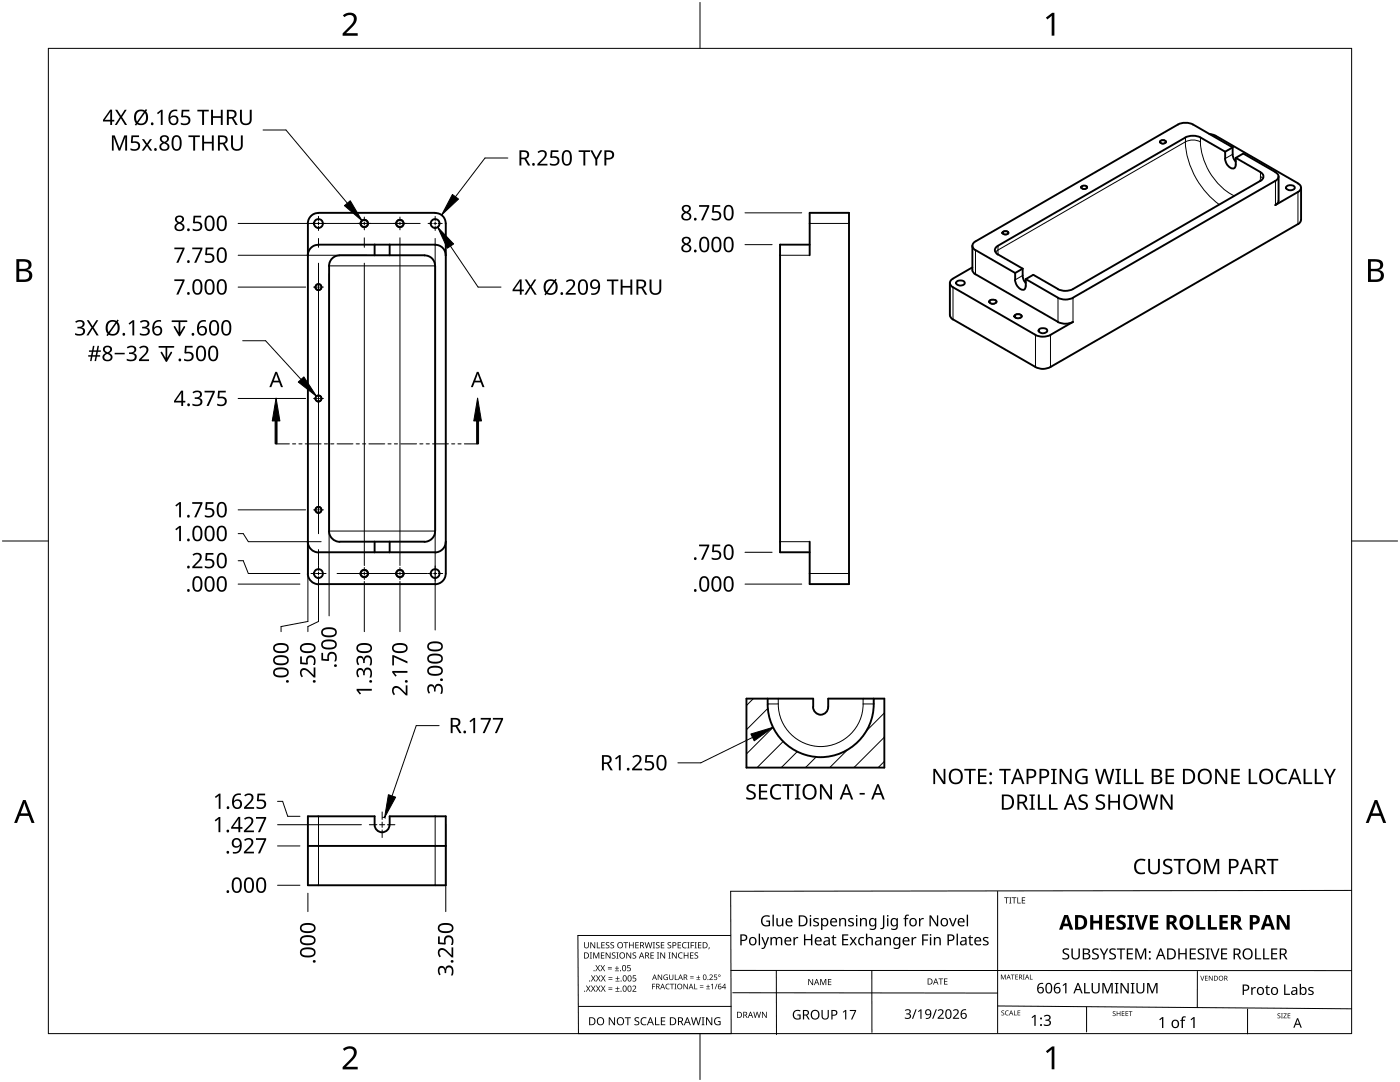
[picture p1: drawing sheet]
<svg xmlns="http://www.w3.org/2000/svg" width="279mm" height="216mm" viewBox="0 0 279 216" stroke-linecap="round" stroke-linejoin="round" font-family="sans-serif">
<g fill="none" stroke="#000" stroke-width=".38">
<path d="M215.9 37.2a.69 .69 0 0 1 1 .2 .65 .65 0 0 1-1.1 0zM231.6 28.1a.73 .73 0 0 1 1.1 .2 .65 .65 0 0 1-1.2 0zM236.6 27.4a3.5 3.5 0 0 1 3 0l4.9 2.9M236.6 27.4l-37.4 21.6M241.3 26.8l1.3 .3 16.4 9.5M244.5 31.7a2.16 2.16 0 0 0 1.5 1.9 .6 .6 0 0 0 .6-.7M244.5 30.3v1.3M246 30.8l.2 .8 .4 .7M246 29.4v1.4M246 29.4l-7.9-4.6a3.5 3.5 0 0 0-3 0l-40.4 23.4M246 29.4l-1.5 .9M246.6 31.5v1.4"/>
<path d="M246.6 31.5l1.5-.9 6.4 3.7M246.6 31.5l5 2.8M251.5 34.4a.93 .93 0 0 1 .6 .8 .93 .93 0 0 1-.6 .9M251.6 36.1l-37.5 21.6a3.5 3.5 0 0 1-3 0M254.5 34.4a.91 .91 0 0 1 .6 .8 .91 .91 0 0 1-.6 .9M254.5 36.1l-40.4 23.3a3.5 3.5 0 0 1-3 0M255.2 35.2v4.8M256.7 37.3a1.11 1.11 0 0 1 1.7 .2 1.03 1.03 0 0 1-1.8 0zM259 36.6a.9 .9 0 0 1 .6 .9 .9 .9 0 0 1-.6 .8l-4.5 2.6M259.7 37.4l-.1 6.5-.1 .4-.5 .4M61.4 44.6v69.8M63.5 42.5a2.1 2.1 0 0 0-2.1 2.1"/>
<path d="M63.5 48.9a2.1 2.1 0 0 0-2.1 2.1M65.7 53.1v52.9M67.8 51a2.1 2.1 0 0 0-2.1 2.1M74.8 48.8v2.1M77.8 48.8v2.1M84.7 51a2.05 2.05 0 0 1 2.1 2.1M84.7 50.9h-16.9M86.8 42.5a2.08 2.08 0 0 1 2.2 2.1l-.1 69.9a2.13 2.13 0 0 1-2.1 2.1M86.8 48.9a2.05 2.05 0 0 1 2.1 2.1M86.8 42.5h-23.2M86.8 48.8h-23.2M86.8 53.1v52.9"/>
<path d="M161.6 50.9v-8.4h7.8v74.1h-7.8v-8.5M161.6 48.8h-5.9v61.4h5.9M189.6 56.5v6.4l.1 .4 .5 .5M190.2 55.6a.9 .9 0 0 0-.6 .9 .9 .9 0 0 0 .6 .8M190.2 57.3l16.5 9.5M190.9 56.3a1.08 1.08 0 0 1 1.6 .2 1 1 0 0 1-1.7 0zM194.1 53.9l.1 .4 .4 .4M194.1 49v4.9M194.1 53.4l-3.9 2.2M194.6 48.2a.93 .93 0 0 0-.5 .8 .93 .93 0 0 0 .5 .9M194.7 54.7l16.4 9.5M194.7 49.9l7.9 4.6"/>
<path d="M197.5 60l.6-.2a.56 .56 0 0 1 .7 .4 .79 .79 0 0 1-1.4 0zM199.1 49.1a.93 .93 0 0 0-.6 .8 .93 .93 0 0 0 .6 .9M199.2 50.8l4.9 2.8M200.2 46.3l.2-.1a.58 .58 0 0 1 .8 .3 .7 .7 0 0 1-1.1 0zM202.6 55.9a2.25 2.25 0 0 0 1.5 1.9 .62 .62 0 0 0 .6-.7M202.6 54.5v1.3M204.1 53.6v1.6l.6 1.3M204.1 53.6l-1.5 .9M204.7 55.7v1.4M204.7 55.7l6.4 3.7M204.7 55.7l1.5-.9 4.9 2.9M255.1 40a1.05 1.05 0 0 1-.6 .9"/>
<path d="M259 44.7l-49.4 28.5a3.2 3.2 0 0 1-3 0M190.2 63.7l16.5 9.5M202.6 62.9a.82 .82 0 0 1 1.3 .2 .83 .83 0 0 1-1.4 0zM206.6 66.8a3.5 3.5 0 0 0 3 0M207.3 65.8a1.28 1.28 0 0 1 1.6 0l.1 .2a1 1 0 0 1-1.7 0zM211.1 64.3a3.5 3.5 0 0 0 3 0M214.1 64.2l-4.5 2.6M61.4 114.5a2.19 2.19 0 0 0 2.1 2.1M61.4 108.1a2.19 2.19 0 0 0 2.1 2.1h23.3M63.6 116.6h23.2M65.7 106a2.19 2.19 0 0 0 2.1 2.1M74.8 108.1v2.1"/>
<path d="M77.8 108.1v2.1M84.7 108.1h-16.9M86.8 106a2.13 2.13 0 0 1-2.1 2.1M88.9 108.1a2.13 2.13 0 0 1-2.1 2.1M153.2 139.4v1.1M174.4 139.4v1.1M153.2 140.5a10.6 10.6 0 0 0 10.6 10.6 10.6 10.6 0 0 0 10.6-10.6M162.3 141.1a1.5 1.5 0 0 0 1.5 1.5 1.5 1.5 0 0 0 1.5-1.5M162.3 141.1v-1.7h-13.3v13.8h27.5v-13.8h-11.2v1.7M61.4 168.8h27.6M74.8 164.6a1.48 1.48 0 0 0 1.4 1.5 1.48 1.48 0 0 0 1.5-1.5M74.8 164.6v-1.7h-13.4v13.7h27.6v-13.7h-11.2v1.7"/>
<circle cx="63.5" cy="57.3" r=".58"/>
<circle cx="63.5" cy="44.6" r=".89"/>
<circle cx="72.7" cy="44.6" r=".71"/>
<circle cx="79.8" cy="44.6" r=".71"/>
<circle cx="86.8" cy="44.6" r=".89"/>
<circle cx="63.5" cy="79.5" r=".58"/>
<circle cx="63.5" cy="101.7" r=".58"/>
<circle cx="63.5" cy="114.4" r=".89"/>
<circle cx="72.7" cy="114.4" r=".7"/>
<circle cx="79.8" cy="114.4" r=".7"/>
<circle cx="86.8" cy="114.4" r=".89"/>
</g>
<g fill="none" stroke="#000" stroke-width=".2">
<path d="M236.6 27.4v.9l-37.4 21.6v-.9M239.6 27.4v.9M246 30.8l-1.5 .8M246.3 39.1a12.9 12.9 0 0 1-6.7-10.8 3.2 3.2 0 0 0-3 0 16.8 16.8 0 0 0 6.7 12.5M251.5 35.2v.9M251.5 35.2l.5 .4M251.6 34.3v.9M254.5 36.1v4.8M259 38.3v6.4M65.7 53.1h21.1M161.6 50.9h-5.9M169.4 44.6h-7.8"/>
<path d="M190.2 57.3v6.4M194.7 49.9v4.8M198.7 50.3l.4-.4 .1 .9M204.1 55l-1.5 .8M211.1 59.4v4.8M214.1 59.4v4.8M206.7 66.8v6.4M209.6 66.8v6.4M86.8 106h-21.1M155.7 108.1h5.9M161.6 114.4h7.8M155.3 139.4v1.1h-2.1"/>
<path d="M172.3 139.4v1.1h2.1M155.3 140.5a8.5 8.5 0 0 0 8.5 8.5 8.5 8.5 0 0 0 8.5-8.5M63.6 162.9v13.7M86.8 162.9v13.7"/>
</g>
<path d="M215.8 37.2a.91 .91 0 0 1 1.2 .2 .79 .79 0 0 1-1.4 0zM231.5 28.1a.82 .82 0 0 1 1.3 .2 .83 .83 0 0 1-1.4 0zM200.1 46.3l.2-.2a.75 .75 0 0 1 1 .4 .83 .83 0 0 1-1.4 0zM197.4 60l.7-.3a.68 .68 0 0 1 .9 .5 .92 .92 0 0 1-.9 .5 .92 .92 0 0 1-.8-.5zM202.4 62.9a1.02 1.02 0 0 1 1.6 .2 1 1 0 0 1-1.7 0z" fill="none" stroke="#000" stroke-width=".2"/>
<g fill="none" stroke="#000" stroke-width=".2">
<circle cx="63.5" cy="57.3" r=".68"/>
<circle cx="72.7" cy="44.6" r=".84"/>
<circle cx="79.8" cy="44.6" r=".84"/>
<circle cx="63.5" cy="79.5" r=".68"/>
<circle cx="63.5" cy="101.7" r=".68"/>
<circle cx="72.7" cy="114.4" r=".84"/>
<circle cx="79.8" cy="114.4" r=".84"/>
</g>
<path d="M150.3 139.4l-1.3 1.4M174.5 139.4l-.1 .1M153.2 141.3l-4.2 4.3M154.3 145.1l-5.3 5.3M156.3 147.9l-5.2 5.3M159.1 150l-3.2 3.2M162.9 151l-2.1 2.2M169.2 149.6l-3.6 3.6M176.5 142.3l-3.6 3.6M176.5 147.1l-6.1 6.1M176.5 151.9l-1.2 1.3" fill="none" stroke="#000" stroke-width=".2"/>
<g fill="none" stroke="#000" stroke-width=".2">
<path d="M63 44.6h-.8M63.2 57.3h-.6M63.3 44.6h.6M63.4 57.3h.4M63.6 45.2v.8M63.6 57.7v.6M63.6 43.2v.8M63.6 44.3v.6M63.6 56.3v.6M63.6 57.1v.4M64 57.3h.5M64.1 44.6h.9"/>
<path d="M72.1 44.6h-.7M72.4 44.6h.6M72.7 45.2v.7M72.7 43.3v.7M72.7 44.3v.6M73.3 44.6h.7M79.2 44.6h-.7M79.5 44.6h.6M79.8 45.2v.7M79.8 43.3v.7M79.8 44.3v.6M80.4 44.6h.7"/>
<path d="M86.3 44.6h-.9M86.6 44.6h.5M86.8 45.2v.8M86.8 43.2v.8M86.8 44.3v.6M87.4 44.6h.9M63.2 79.5h-.6M63.4 79.5h.4M63.6 79.9v.6M63.6 78.5v.6M63.6 79.3v.4M64 79.5h.5"/>
<path d="M62.9 114.4h-.8M63.2 101.7h-.6M63.3 114.4h.6M63.4 101.7h.4M63.6 102.1v.6M63.6 115.1v.8M63.6 100.8v.5M63.6 101.5v.4M63.6 112.9v.9M63.6 114.1v.6M64 101.7h.5M64.2 114.4h.9"/>
<path d="M72.2 114.4h-.7M72.5 114.4h.5M72.7 114.9v.7M72.7 113.2v.7M72.7 114.2v.5M73.2 114.4h.7M79.3 114.4h-.7M79.6 114.4h.5M79.8 114.9v.7M79.8 113.2v.7M79.8 114.2v.5M80.3 114.4h.7"/>
<path d="M86.2 114.4h-.9M86.5 114.4h.7M86.8 115.1v.8M86.8 112.9v.9M86.8 114.1v.6M87.5 114.4h.8M73.7 164.6h1.5M76.3 165.6v1.5M76.3 162v1.5M76.3 164v1.1M76.8 164.6h-1.1M78.8 164.6h-1.5"/>
</g>
<g fill="none" stroke="#000" stroke-width=".2">
<path d="M55.1 88.6h2.6M58.4 88.6h.6M59.6 88.6h.7M60.9 88.6h3.2M64.7 88.6h.7M66 88.6h.6M67.3 88.6h3.1M71.1 88.6h.6M72.3 88.6h.7M73.6 88.6h3.2M77.4 88.6h.7M78.7 88.6h.6"/>
<path d="M80 88.6h3.1M83.8 88.6h.6M85 88.6h.7M86.3 88.6h3.2M90.1 88.6h.7M91.4 88.6h.6M92.7 88.6h2.6"/>
</g>
<path d="M55.1 79.4l.8 4.6h-1.6zM54.9 84h.4v4.6h-.4zM95.3 79.4l.8 4.6h-1.5zM95.1 84h.4v4.6h-.4z" fill="#000" stroke="#000" stroke-width=".2"/>
<g fill="#000">
<path d="M54.9 74.2h.4l1.2 3h-.4l-.4-.9h-1.2l-.4 .9h-.3zM55.1 74.6l-.5 1.4h1z"/>
<path d="M95.2 74.2h.3l1.2 3h-.4l-.4-.9h-1.2l-.3 .9h-.4zM95.3 74.6l-.4 1.4h.9z"/>
</g>
<g fill="#000">
<path d="M22.3 27h.6l.9 2.5 1-2.5h.6v3.1h-.4v-2.7l-1 2.7h-.3l-1-2.7v2.7h-.4zM23 21.9h.4l.7 1.2 .8-1.2h.4l-.9 1.4 1 1.6h-.5l-.8-1.3-.8 1.3h-.4l1-1.5zM26.2 27h1.6v.4h-1.2l-.1 .8h.4a.99 .99 0 0 1 1.1 1.2 .99 .99 0 0 1-1.4 .7l-.6-.2v-.3a.88 .88 0 0 0 1 .2 .88 .88 0 0 0 .6-.8 .85 .85 0 0 0-1.3-.4l-.2-.2zM28.3 27.8h.4l.6 .8 .6-.8h.4l-.7 1.1 .8 1.2h-.4l-.7-1-.6 1h-.4l.8-1.2zM31.3 22.5l.8-.6h.4v3h-.4v-2.6l-.6 .5zM36.3 21.9h1.5v.3h-1.2l-.1 .9a1.02 1.02 0 0 1 1.5 .9 1.02 1.02 0 0 1-1.4 1l-.5-.2v-.3a.88 .88 0 0 0 .9 .2 .88 .88 0 0 0 .6-.8 .85 .85 0 0 0-1.3-.4l-.1-.2zM37.6 27h2.3v.4h-1v2.7h-.3v-2.7h-1zM39.4 21.9h2.3v.3h-1v2.7h-.4v-2.7h-.9zM40.3 27h.4v1.3h1.6v-1.3h.4v3.1h-.4v-1.5h-1.6v1.5h-.4zM42.1 21.9h.4v1.3h1.6v-1.3h.3v3h-.3v-1.4h-1.6v1.4h-.4zM46.1 27h.4v2a.79 .79 0 0 0 .8 .8 .79 .79 0 0 0 .8-.8v-2h.3v2a1.17 1.17 0 0 1-1.1 1.1 1.17 1.17 0 0 1-1.2-1.1zM47.9 21.9h.4v2a.79 .79 0 0 0 .8 .7 .79 .79 0 0 0 .8-.7v-2h.3v2a1.17 1.17 0 0 1-1.1 1.1 1.17 1.17 0 0 1-1.2-1.1z"/>
<path d="M107.3 30.3a1.01 1.01 0 0 1 1.1-.4 1.01 1.01 0 0 1 .7 1.1l-.3 .5-1.1 1.2h1.6v.3h-2.1v-.3l1.1-1.1a.72 .72 0 0 0 .5-.7 .72 .72 0 0 0-.5-.6l-.8 .3zM109.9 30h1.5v.3h-1.2v.9h.4a.99 .99 0 0 1 1 1.1 .99 .99 0 0 1-1.3 .8l-.6-.2v-.3a.88 .88 0 0 0 1 .2 .88 .88 0 0 0 .6-.8 .85 .85 0 0 0-1.3-.5l-.2-.1zM115.5 30h2.3v.3h-1v2.7h-.4v-2.7h-.9zM117.8 30h.4l.8 1.5 .8-1.5h.4l-1 1.8v1.2h-.4v-1.1zM34.8 49.4h2v.3l-1.2 2.7h-.4l1.2-2.7h-1.6zM34.8 55.7h2v.3l-1.2 2.8h-.4l1.2-2.7h-1.6zM38.4 49.4h2v.3l-1.2 2.7h-.4l1.2-2.7h-1.6zM38.6 43h1.6v.4h-1.2l-.1 .9 .4-.1a.99 .99 0 0 1 1.1 1.2 .99 .99 0 0 1-1.4 .7l-.6-.1v-.4a.88 .88 0 0 0 1 .2 .88 .88 0 0 0 .6-.8 .85 .85 0 0 0-1.3-.4l-.2-.1zM41.1 49.4h1.5v.3h-1.2l-.1 .9a1.02 1.02 0 0 1 1.5 .8 1.02 1.02 0 0 1-1.4 1.1l-.5-.2v-.3a.88 .88 0 0 0 .9 .2 .88 .88 0 0 0 .6-.8 .85 .85 0 0 0-1.3-.5l-.2-.1zM104.7 55.8h.4l.8 1.2 .7-1.2h.4l-.9 1.4 1 1.6h-.4l-.8-1.3-.8 1.3h-.4l1-1.6zM112.9 56.1a1.01 1.01 0 0 1 1.2-.4 1.01 1.01 0 0 1 .7 1l-.3 .6-1.1 1.2h1.5v.3h-2v-.3l1.1-1.1a.72 .72 0 0 0 .4-.7 .72 .72 0 0 0-.4-.6l-.9 .2zM121.1 55.8h2.3v.3h-.9v2.7h-.4v-2.7h-1z"/>
<path d="M123.9 55.8h.3v1.3h1.6v-1.3h.4v3h-.4v-1.4h-1.6v1.4h-.3zM129.6 55.8h.4v1.9a.79 .79 0 0 0 .8 .8 .79 .79 0 0 0 .8-.8v-1.9h.4v1.9a1.17 1.17 0 0 1-1.2 1.1 1.17 1.17 0 0 1-1.2-1.1zM139.5 40.9h2.1v.3l-1.3 2.8h-.4l1.3-2.7h-1.7zM142.2 40.9h1.5v.4h-1.2v.8a1.02 1.02 0 0 1 1.5 .9 1.02 1.02 0 0 1-1.4 1l-.6-.2v-.3a.88 .88 0 0 0 1 .2 .88 .88 0 0 0 .6-.8 .85 .85 0 0 0-1.3-.4l-.2-.1zM15 64.2a1.09 1.09 0 0 1 1.1-.4 1.09 1.09 0 0 1 .8 .8 .74 .74 0 0 1-.6 .8 .81 .81 0 0 1 .7 .8 .81 .81 0 0 1-.9 .8l-1.1-.2v-.3a1.08 1.08 0 0 0 1.6-.3 .62 .62 0 0 0-.9-.7h-.3v-.3a.7 .7 0 0 0 .8-.1 .7 .7 0 0 0 .3-.7 .89 .89 0 0 0-1.3 0zM17.3 63.9h.4l.8 1.2 .7-1.2h.4l-.9 1.4 1 1.6h-.4l-.8-1.3-.9 1.3h-.4l1.1-1.5zM25.7 64.5l.8-.6h.3v3h-.4v-2.6l-.5 .5zM25.3 69.3a1.06 1.06 0 0 1 1.1-.4 1.06 1.06 0 0 1 .8 1l-.2 .3-.4 .3a.82 .82 0 0 1 .7 .9 .82 .82 0 0 1-.9 .7l-1.1-.2v-.3a1.08 1.08 0 0 0 1.6-.3 .62 .62 0 0 0-.9-.7h-.2v-.3a.7 .7 0 0 0 .7 0 .7 .7 0 0 0 .3-.7 .89 .89 0 0 0-1.3-.1zM27.8 69.3a1.01 1.01 0 0 1 1.1-.3 1.01 1.01 0 0 1 .7 1l-.3 .5-1.1 1.2h1.5v.3h-2v-.3l1.1-1.1a.72 .72 0 0 0 .5-.6 .72 .72 0 0 0-.5-.7l-.8 .3zM27.9 64.2a1.09 1.09 0 0 1 1.1-.4 1.09 1.09 0 0 1 .8 .8 .74 .74 0 0 1-.6 .8 .81 .81 0 0 1 .7 .8 .81 .81 0 0 1-.9 .8l-1.1-.2v-.3a1.08 1.08 0 0 0 1.6-.3 .62 .62 0 0 0-.8-.7h-.3v-.3a.7 .7 0 0 0 .7 0 .7 .7 0 0 0 .3-.8 .89 .89 0 0 0-1.3 0zM31.7 69.1l2.9-.1a.17 .17 0 0 1 .2 .2 .17 .17 0 0 1-.2 .2h-1.2v2l.7-1.2h.2l.1 .2-1.2 1.8-1.2-1.9 .1-.1h.2l.7 1.2v-2h-1.3zM34.3 64l2.9-.1a.17 .17 0 0 1 .2 .2 .17 .17 0 0 1-.2 .2h-1.2v2l.7-1.2h.2l.1 .1-1.2 1.9-1.1-1.9v-.1h.2l.7 1.2v-2h-1.3z"/>
<path d="M36.9 69h1.5v.4h-1.2v.8a1.02 1.02 0 0 1 1.5 .9 1.02 1.02 0 0 1-1.4 1l-.6-.2v-.3a.88 .88 0 0 0 1 .2 .88 .88 0 0 0 .6-.8 .85 .85 0 0 0-1.3-.4l-.2-.2zM38.4 78.2a1.09 1.09 0 0 1 1.1-.3 1.09 1.09 0 0 1 .8 .8 .74 .74 0 0 1-.6 .7 .81 .81 0 0 1 .7 .9 .81 .81 0 0 1-.9 .7l-1.1-.1v-.4a1.08 1.08 0 0 0 1.6-.2 .62 .62 0 0 0-.8-.7h-.3v-.3a.7 .7 0 0 0 .7-.1 .7 .7 0 0 0 .3-.7 .89 .89 0 0 0-1.3 0zM43.5 78h1.5v.3h-1.2v.9a1.02 1.02 0 0 1 1.5 .8 1.02 1.02 0 0 1-1.4 1l-.6-.1v-.4a.88 .88 0 0 0 1 .3 .88 .88 0 0 0 .6-.9 .85 .85 0 0 0-1.3-.4l-.2-.1zM40.8 78h2.1v.3l-1.3 2.7h-.4l1.3-2.7h-1.7zM35 105.6l.8-.7h.3v3.1h-.4l.1-2.7-.6 .5zM35 100.8l.8-.6h.3v3h-.4l.1-2.6-.6 .5zM38.4 100.2h2v.3l-1.2 2.7h-.4l1.2-2.7h-1.6zM38.4 110.7a1.01 1.01 0 0 1 1.2-.4 1.01 1.01 0 0 1 .6 1l-.2 .6-1.1 1.1h1.5v.4h-2v-.3l1.1-1.1a.72 .72 0 0 0 .4-.7 .72 .72 0 0 0-.4-.7l-.9 .3zM41.1 110.3h1.5v.4h-1.2l-.1 .9a1.02 1.02 0 0 1 1.5 .8 1.02 1.02 0 0 1-1.4 1l-.5-.1v-.4a.88 .88 0 0 0 .9 .2 .88 .88 0 0 0 .6-.8 .85 .85 0 0 0-1.3-.4l-.2-.1zM41.1 100.2h1.5v.3h-1.2l-.1 .9a1.02 1.02 0 0 1 1.5 .8 1.02 1.02 0 0 1-1.4 1.1l-.5-.2v-.3a.88 .88 0 0 0 .9 .2 .88 .88 0 0 0 .6-.8 .85 .85 0 0 0-1.3-.5l-.2-.1zM139.5 108.7h2.1v.2l-1.3 2.8h-.4l1.3-2.7h-1.7zM142.2 108.7h1.5v.3h-1.2v.9a1.02 1.02 0 0 1 1.5 .8 1.02 1.02 0 0 1-1.4 1l-.6-.1v-.4a.88 .88 0 0 0 1 .2 .88 .88 0 0 0 .6-.8 .85 .85 0 0 0-1.3-.4l-.2-.1z"/>
<path d="M59.9 131h.3v1.2l.9 .1a1.02 1.02 0 0 1 .9-1.5 1.02 1.02 0 0 1 1 1.3l-.2 .6h-.3a.88 .88 0 0 0 .2-1 .88 .88 0 0 0-.8-.5 .85 .85 0 0 0-.4 1.2l-.2 .2-1.4-.1zM60.1 133.6a1.31 1.31 0 0 1 1.9 .5l.6 .6v-1.5h.3v2h-.3l-1.1-1.1a.72 .72 0 0 0-.7-.4 .72 .72 0 0 0-.6 .4l.3 .9-.3 .2a1.28 1.28 0 0 1-.1-1.6zM64.1 130.3h.4v1.2h.9l-.1-.4a.99 .99 0 0 1 1.2-1 .99 .99 0 0 1 .7 1.3l-.1 .6h-.4a.88 .88 0 0 0 .2-1 .88 .88 0 0 0-.8-.6 .85 .85 0 0 0-.4 1.3l-.1 .2-1.5-.1zM71.3 133.5l.6-.2a.74 .74 0 0 1 .7 .6 .81 .81 0 0 1 .9-.7 .81 .81 0 0 1 .7 .9l-.1 1.1h-.4a1.08 1.08 0 0 0-.2-1.6 .62 .62 0 0 0-.7 .8v.3h-.3a.7 .7 0 0 0-.1-.7 .7 .7 0 0 0-.7-.3 .89 .89 0 0 0 0 1.3l-.3 .2a1.44 1.44 0 0 1-.1-1.7zM71.3 131.1l.6-.2a.74 .74 0 0 1 .7 .6 .81 .81 0 0 1 .9-.7 .81 .81 0 0 1 .7 .9l-.1 1.1h-.4a1.08 1.08 0 0 0-.2-1.6 .62 .62 0 0 0-.7 .8v.3h-.3a.7 .7 0 0 0-.1-.8 .7 .7 0 0 0-.7-.2 .89 .89 0 0 0 0 1.3l-.3 .2a1.44 1.44 0 0 1-.1-1.7zM71.2 137.5h3v.3h-2.6l.5 .6-.3 .2-.6-.8zM78.5 137.1a1.31 1.31 0 0 1 1.8 .6l.7 .6v-1.5h.3v2h-.3l-1.1-1.1a.72 .72 0 0 0-.7-.5 .72 .72 0 0 0-.6 .5l.2 .8-.2 .2a1.28 1.28 0 0 1-.1-1.6zM78.3 133.9h3v.3h-2.6l.5 .6-.3 .2-.6-.8zM78.3 130.7h.3l2.7 1.3v.4l-2.7-1.3v1.7h-.3zM85.5 136.8l.5-.3a.74 .74 0 0 1 .8 .7 .81 .81 0 0 1 .9-.8 .81 .81 0 0 1 .7 .9l-.2 1.1h-.3a1.08 1.08 0 0 0-.3-1.6 .62 .62 0 0 0-.7 .9v.3h-.3a.7 .7 0 0 0 0-.8 .7 .7 0 0 0-.8-.2 .89 .89 0 0 0 0 1.2l-.2 .2a1.44 1.44 0 0 1-.1-1.6zM51.4 158.4h1.5v.3h-1.2l-.1 .9a1.02 1.02 0 0 1 1.5 .8 1.02 1.02 0 0 1-1.4 1l-.5-.1v-.4a.88 .88 0 0 0 1 .2 .88 .88 0 0 0 .5-.8 .85 .85 0 0 0-1.2-.4l-.2-.1zM93.7 143.9l.8-.7h.3v3.1h-.3v-2.7l-.6 .5z"/>
<path d="M95.9 143.2h2.1v.3l-1.3 2.8h-.4l1.3-2.7h-1.7zM98.4 143.2h2v.3l-1.2 2.8h-.4l1.2-2.7h-1.6zM122.7 151.3l.9-.6h.3v3h-.4v-2.6l-.6 .5zM126.2 151a1.01 1.01 0 0 1 1.1-.4 1.01 1.01 0 0 1 .7 1l-.3 .6-1.1 1.2h1.5v.3h-2v-.3l1.1-1.1a.72 .72 0 0 0 .5-.7 .72 .72 0 0 0-.5-.6l-.8 .2zM128.8 150.7h1.5v.3h-1.2v.9a1.02 1.02 0 0 1 1.5 .8 1.02 1.02 0 0 1-1.4 1l-.6-.1v-.4a.88 .88 0 0 0 1 .3 .88 .88 0 0 0 .6-.9 .85 .85 0 0 0-1.3-.4l-.2-.1zM149.1 156.8a1.44 1.44 0 0 1 1.7-.2l-.1 .3h-.2a.64 .64 0 0 0-.7-.2 .64 .64 0 0 0-.4 .7l.2 .3a1.25 1.25 0 0 1 1.2 1.2 1.31 1.31 0 0 1-1.9 .5v-.3a1.08 1.08 0 0 0 1.6-.2 1.08 1.08 0 0 0-1.1-.9 .8 .8 0 0 1-.3-1.2zM151.5 156.5h1.7v.3h-1.4v1h1.3v.3h-1.3v1.1h1.4v.3h-1.7zM154.1 156.9a1.7 1.7 0 0 1 1.9-.3l-.2 .4a1.19 1.19 0 0 0-1.4 .1 1.19 1.19 0 0 0-.3 1.4 1.15 1.15 0 0 0 1.8 .6v.3a1.56 1.56 0 0 1-1.9-.3 1.56 1.56 0 0 1-.2-1.9zM156.1 156.5h2.3v.3h-.9v2.7h-.4v-2.7h-1zM158.6 156.5h1.1v.2l-.3 .1v2.4l.3 .1v.2h-1.1v-.2l.4-.1v-2.4l-.4-.1zM163.6 156.5h.5l1.6 2.5v-2.5h.3v3h-.4l-1.6-2.5v2.5h-.4zM171.6 158.2h1v.4h-1z"/>
<path d="M186.3 153.4h.4l1.6 2.5v-2.5h.4v3.1h-.5l-1.6-2.6v2.6h-.3zM192.5 153.4h2.2v.4h-.9v2.7h-.4v-2.7h-.9zM195.2 153.4h1.7v.4h-1.3v.9h1.2v.3h-1.2v1.1h1.3v.4h-1.7zM199.4 153.4h2.3v.4h-.9v2.7h-.4v-2.7h-1zM209.8 153.4h1.1v.2l-.4 .1v2.5h.4v.3h-1.1v-.3h.3v-2.5l-.3-.1zM211.5 153.4h.4l1.6 2.5v-2.5h.4v3.1h-.5l-1.6-2.6v2.6h-.3zM215 153.8a1.95 1.95 0 0 1 2-.2l-.1 .3a1.25 1.25 0 0 0-2 .9 1.25 1.25 0 0 0 1.8 1.3v-.9h-.7v-.4h1.1v1.5l-.3 .1a1.62 1.62 0 0 1-2-.5 1.62 1.62 0 0 1 .2-2.1zM218.5 153.4h.4l.7 2.6 .6-2.6h.4l.8 2.6 .6-2.6h.4l-.8 3.1h-.4l-.8-2.6-.7 2.6h-.4zM222.6 153.4h1.1v.2l-.4 .1v2.5h.4v.3h-1.1v-.3h.4v-2.5l-.4-.1zM224.3 153.4h.4v2.7h1.3v.4h-1.7zM226.5 153.4h.4v2.7h1.3v.4h-1.7zM232.6 153.4h1.7v.4h-1.3v.9h1.2v.3h-1.2v1.1h1.3v.4h-1.7z"/>
<path d="M242.5 153.4h.5l1.6 2.5v-2.5h.3v3.1h-.4l-1.7-2.6 .1 2.6h-.4zM245.7 153.4h1.7v.4h-1.3v.9h1.3v.3h-1.3v1.1h1.3v.4h-1.7zM249.2 153.4h.4v2.7h1.3v.4h-1.7zM255 153.8a1.69 1.69 0 0 1 1.9-.2l-.2 .3-.8-.2a1.24 1.24 0 0 0-.8 1.6 1.24 1.24 0 0 0 1.7 .7v.4a1.56 1.56 0 0 1-1.9-.4 1.56 1.56 0 0 1-.1-1.9zM260.2 153.4h.3v2.7h1.4v.4h-1.7zM262.4 153.4h.4v2.7h1.3v.4h-1.7zM264.2 153.4h.4l.8 1.5 .8-1.5h.4l-1 1.9v1.2h-.4v-1.2zM42.8 163.7l.9-.7h.3v3.1h-.4v-2.7l-.6 .5zM42.9 159l.8-.6h.3v3h-.4l.1-2.7-.6 .5zM48.7 167.6a1.01 1.01 0 0 1 1.2-.4 1.01 1.01 0 0 1 .6 1l-.2 .6-1.2 1.1h1.6v.4h-2v-.3l1.1-1.1a.72 .72 0 0 0 .4-.7 .72 .72 0 0 0-.4-.7l-.9 .3zM48.7 163.3a1.01 1.01 0 0 1 1.2-.3 1.01 1.01 0 0 1 .6 1l-.2 .5-1.2 1.2h1.6v.4h-2v-.4l1.1-1.1a.72 .72 0 0 0 .4-.6 .72 .72 0 0 0-.4-.7l-.9 .3zM48.7 158.7a1.01 1.01 0 0 1 1.2-.4 1.01 1.01 0 0 1 .7 1l-.3 .6-1.1 1.2h1.5v.3h-2v-.3l1.1-1.1a.72 .72 0 0 0 .4-.7 .72 .72 0 0 0-.4-.7l-.9 .3z"/>
<path d="M51.1 167.3h2v.2l-1.2 2.8h-.4l1.2-2.7h-1.6zM51.1 163h2v.3l-1.2 2.8h-.4l1.2-2.7h-1.6zM205.4 158.5h1.1v.3h-.3v2.5h.3v.3h-1.1v-.3h.4v-2.5h-.4zM207.1 158.5h.4v2.7h1.3v.4h-1.7zM209.4 158.5h.3v2.7h1.4v.4h-1.7zM215.4 158.8a1.43 1.43 0 0 1 1.7-.1l-.2 .3-.2-.1a.65 .65 0 0 0-.7-.1 .65 .65 0 0 0-.3 .6l.2 .3 .6 .2a.85 .85 0 0 1 .6 .9 1.24 1.24 0 0 1-1.9 .7v-.4a1.08 1.08 0 0 0 1.5-.2 1.08 1.08 0 0 0-1-.9 .8 .8 0 0 1-.3-1.2zM218.8 158.8a1.43 1.43 0 0 1 1.7-.1l-.1 .3-.2-.1a.64 .64 0 0 0-.7-.1 .64 .64 0 0 0-.4 .6l.2 .3 .6 .2a.85 .85 0 0 1 .7 .9 1.24 1.24 0 0 1-2 .7v-.4a1.08 1.08 0 0 0 1.6-.2 1.08 1.08 0 0 0-1.1-.9 .8 .8 0 0 1-.3-1.2zM221.2 158.5h.4v1.3h1.5v-1.3h.4v3.1h-.4v-1.4h-1.5v1.4h-.4zM226.7 171.8a1.7 1.7 0 0 1 1.9-.3l-.1 .3a1.19 1.19 0 0 0-1.5 .2 1.19 1.19 0 0 0-.2 1.4 1.15 1.15 0 0 0 1.7 .6v.3a1.56 1.56 0 0 1-1.9-.3 1.56 1.56 0 0 1-.1-1.9zM227.3 158.5h.4l.6 2.6 .7-2.6h.4l.7 2.6 .6-2.6h.4l-.8 3.1h-.4l-.7-2.6-.7 2.6h-.4zM229.1 171.4h.4v2a.79 .79 0 0 0 .8 .7 .79 .79 0 0 0 .8-.8v-1.9h.4v1.9a1.17 1.17 0 0 1-1.2 1.2 1.17 1.17 0 0 1-1.2-1.2zM232.3 171.7a1.44 1.44 0 0 1 1.6-.2l-.1 .3h-.2a.64 .64 0 0 0-.7-.2 .64 .64 0 0 0-.4 .7l.3 .2a1.24 1.24 0 0 1 1.2 1.3 1.31 1.31 0 0 1-1.9 .5v-.3a1.08 1.08 0 0 0 1.5-.3 1.08 1.08 0 0 0-1.1-.9 .8 .8 0 0 1-.2-1.1z"/>
<path d="M231.6 158.5h.4l1.7 2.5v-2.5h.3v3.1h-.4l-1.7-2.6 .1 2.6h-.4zM234.2 171.4h2.3v.3h-.9v2.7h-.4v-2.7h-1zM240.3 171.4h.6l.9 2.5 1-2.5h.5v3h-.4l.1-2.6-1.1 2.6h-.3l-1-2.6v2.6h-.3zM252.8 171.4h2.3v.3h-.9v2.7h-.4v-2.7h-1zM87.6 193l.5-.3a.74 .74 0 0 1 .8 .7 .81 .81 0 0 1 .9-.8 .81 .81 0 0 1 .7 .9l-.2 1.1h-.3a1.08 1.08 0 0 0-.3-1.6 .62 .62 0 0 0-.7 .9v.3h-.3a.7 .7 0 0 0 0-.8 .7 .7 0 0 0-.7-.2 .89 .89 0 0 0-.1 1.2l-.2 .2a1.44 1.44 0 0 1-.1-1.6zM87.4 186.8h.4v1.3h.8v-.4a.99 .99 0 0 1 1.2-1.1 .99 .99 0 0 1 .7 1.4l-.2 .6h-.3a.88 .88 0 0 0 .2-1 .88 .88 0 0 0-.8-.6 .85 .85 0 0 0-.4 1.3l-.1 .2-1.5-.1zM87.6 189.4a1.31 1.31 0 0 1 1.9 .5l.6 .7v-1.6h.4v2.1h-.4l-1.1-1.1a.72 .72 0 0 0-.6-.5 .72 .72 0 0 0-.7 .5l.3 .8-.3 .2a1.28 1.28 0 0 1-.1-1.6z"/>
<path d="M22 21.9h.4v2h.4v.3h-.4v.7h-.4v-.7h-1.4v-.3zM22 22.3l-1.1 1.6h1.1z"/>
<path d="M27.1 22.3l.9-.4 .9 .1 .2-.2 .3 .1-.2 .3 .2 .5 .2 .7a1.42 1.42 0 0 1-.7 1.4 1.42 1.42 0 0 1-1.5 0l-.2 .3-.3-.2 .2-.3a2.01 2.01 0 0 1 0-2.3zM28.9 22.6l-1.3 1.9a1.08 1.08 0 0 0 1.2-.1 1.08 1.08 0 0 0 .3-1.2zM27.5 22.4l-.3 .7 .2 1.2 1.3-2-.7-.1z"/>
<path d="M32 27.3a.88 .88 0 0 1 1.2-.3 .88 .88 0 0 1 .4 1.1l-.5 .3a.87 .87 0 0 1 .7 1.2 .87 .87 0 0 1-1.2 .5 .82 .82 0 0 1-.8-.8 .82 .82 0 0 1 .6-.8l-.1-.1a.77 .77 0 0 1-.3-1.1zM32.2 29.3a.6 .6 0 0 0 1.2 0 .6 .6 0 0 0-1.2 0zM32.3 27.8a.5 .5 0 0 0 1 0 .5 .5 0 0 0-1 0z"/>
<path d="M34.1 22.2l.4-.3h.5h.4v.3a1.03 1.03 0 0 0-1.4 1.2 .96 .96 0 0 1 1.5 .1 .96 .96 0 0 1-.5 1.4 1.09 1.09 0 0 1-1.4-1.3l.1-.7zM34 24a.66 .66 0 0 0 1.3 0 .66 .66 0 0 0-1.3 0z"/>
<path d="M34.6 27.2a1.05 1.05 0 0 1 1.3 0 1.05 1.05 0 0 1 .3 1.1 1.31 1.31 0 0 1-1 1.8 1.22 1.22 0 0 1-1-1.6l.1-.8zM34.8 27.5a2.23 2.23 0 0 0 .2 2.2 .68 .68 0 0 0 .7-.1 .68 .68 0 0 0 .2-.8 1.17 1.17 0 0 0-.7-1.5z"/>
<path d="M43.5 27h.8a.87 .87 0 0 1 1.1 .6 .87 .87 0 0 1-.6 1.1l.9 1.4h-.5l-.7-1.3h-.6v1.3h-.4zM43.9 27.3v1.2h.4a.58 .58 0 0 0 .7-.6 .58 .58 0 0 0-.7-.6z"/>
<path d="M45.3 21.9h.8a.87 .87 0 0 1 1.1 .6 .87 .87 0 0 1-.6 1.1l.8 1.3h-.4l-.7-1.2h-.6v1.2h-.4zM45.7 22.2v1.2h.4a.58 .58 0 0 0 .7-.6 .58 .58 0 0 0-.7-.6z"/>
<path d="M103.7 30h.8a.87 .87 0 0 1 1.1 .6 .87 .87 0 0 1-.6 1.1l.8 1.3h-.4l-.7-1.2h-.7v1.2h-.3zM104 30.3v1.1h.5a.58 .58 0 0 0 .7-.5 .58 .58 0 0 0-.7-.6z"/>
<path d="M112.5 30.2a1.05 1.05 0 0 1 1.2-.1 1.05 1.05 0 0 1 .4 1.2v.2a1.18 1.18 0 0 1-1.1 1.6 1.37 1.37 0 0 1-.9-1.8l.1-.8zM112.7 30.4l-.2 .5v1.2a.6 .6 0 0 0 .6 .7 .6 .6 0 0 0 .6-.7 1.66 1.66 0 0 0-.4-1.8z"/>
<path d="M120.6 30h.8a.95 .95 0 0 1 1.2 1 .95 .95 0 0 1-1.2 .8h-.4v1.2h-.4zM121 30.3v1.2a.8 .8 0 0 0 1.2-.7 .85 .85 0 0 0-1.2-.5z"/>
<path d="M35 43.3a.88 .88 0 0 1 1.2-.3 .88 .88 0 0 1 .4 1.1l-.5 .4a.87 .87 0 0 1 .7 1.1 .87 .87 0 0 1-1.2 .5 .82 .82 0 0 1-.8-.7 .82 .82 0 0 1 .6-.9l-.1-.1a.77 .77 0 0 1-.3-1.1zM35.2 45.3a.6 .6 0 0 0 1.2 0 .6 .6 0 0 0-1.2 0zM35.3 43.8a.5 .5 0 0 0 1 0 .5 .5 0 0 0-1 0z"/>
<path d="M38.8 55.9a1.05 1.05 0 0 1 1.2 0 1.05 1.05 0 0 1 .4 1.2 1.28 1.28 0 0 1-1.1 1.7 1.37 1.37 0 0 1-.9-1.7l.1-.8zM39 56.2a2.23 2.23 0 0 0 .1 2.2 .68 .68 0 0 0 .8-.1 .68 .68 0 0 0 .1-.7 1.17 1.17 0 0 0-.6-1.6z"/>
<path d="M41.2 43.2a1.05 1.05 0 0 1 1.2 0 1.05 1.05 0 0 1 .4 1.2 1.28 1.28 0 0 1-1.1 1.7 1.37 1.37 0 0 1-.9-1.7l.2-.8zM41.4 43.5a2.23 2.23 0 0 0 .1 2.2 .68 .68 0 0 0 .8-.1 .68 .68 0 0 0 .1-.7 1.17 1.17 0 0 0-.6-1.6z"/>
<path d="M41.2 55.9a1.05 1.05 0 0 1 1.2 0 1.05 1.05 0 0 1 .4 1.2 1.28 1.28 0 0 1-1.1 1.7 1.37 1.37 0 0 1-.9-1.7l.2-.8zM41.4 56.2a2.23 2.23 0 0 0 .1 2.2 .68 .68 0 0 0 .8-.1 .68 .68 0 0 0 .1-.7 1.17 1.17 0 0 0-.6-1.6z"/>
<path d="M43.6 49.6a1.05 1.05 0 0 1 1.3-.1 1.05 1.05 0 0 1 .4 1.2 1.28 1.28 0 0 1-1.2 1.8 1.37 1.37 0 0 1-.8-1.8l.1-.8zM43.9 49.8a2.23 2.23 0 0 0 .1 2.3 .68 .68 0 0 0 .7-.1 .68 .68 0 0 0 .2-.8 1.17 1.17 0 0 0-.6-1.5z"/>
<path d="M43.6 43.2a1.05 1.05 0 0 1 1.3 0 1.05 1.05 0 0 1 .4 1.2 1.28 1.28 0 0 1-1.2 1.7 1.37 1.37 0 0 1-.8-1.7l.1-.8zM43.9 43.5a2.23 2.23 0 0 0 .1 2.2 .68 .68 0 0 0 .7-.1 .68 .68 0 0 0 .2-.7 1.17 1.17 0 0 0-.6-1.6z"/>
<path d="M43.6 55.9a1.05 1.05 0 0 1 1.3 0 1.05 1.05 0 0 1 .4 1.2 1.28 1.28 0 0 1-1.2 1.7 1.37 1.37 0 0 1-.8-1.7l.1-.8zM43.9 56.2a2.23 2.23 0 0 0 .1 2.2 .68 .68 0 0 0 .7-.1 .68 .68 0 0 0 .2-.7 1.17 1.17 0 0 0-.6-1.6z"/>
<path d="M103.7 55.8h.4v2h.4v.3h-.4v.7h-.4v-.7h-1.4v-.3zM103.7 56.2l-1 1.6h1z"/>
<path d="M108.9 56.1l.8-.4 1 .2 .1-.3 .3 .2-.2 .3a1.58 1.58 0 0 1 .2 2 1.58 1.58 0 0 1-1.8 .6l-.2-.1-.2 .3-.3-.1 .3-.3a2.01 2.01 0 0 1 0-2.4zM110.7 56.4l-1.4 2a1.02 1.02 0 0 0 1.2 0 1.02 1.02 0 0 0 .4-1.1zM109.2 56.3a1.75 1.75 0 0 0-.1 1.8l1.3-1.9-.6-.1z"/>
<path d="M115.7 55.9a1.05 1.05 0 0 1 1.2 0 1.05 1.05 0 0 1 .4 1.2 1.31 1.31 0 0 1-1 1.7 1.22 1.22 0 0 1-1-1.5l.1-.8zM115.9 56.2a2.23 2.23 0 0 0 .1 2.3 .68 .68 0 0 0 .8-.2 .68 .68 0 0 0 .2-.7 1.17 1.17 0 0 0-.7-1.6z"/>
<path d="M118 56a1.11 1.11 0 0 1 1.4 0 1.11 1.11 0 0 1 .4 1.3 1.38 1.38 0 0 1-1.8 1.5v-.3a1.01 1.01 0 0 0 1-.2 1.01 1.01 0 0 0 .4-1 .94 .94 0 0 1-1.4 .1 .94 .94 0 0 1 0-1.4zM118.1 56.7a.66 .66 0 0 0 1.3 0 .66 .66 0 0 0-1.3 0z"/>
<path d="M127 55.8h.9a.87 .87 0 0 1 1 .6 .87 .87 0 0 1-.5 1l.8 1.4h-.5l-.7-1.2h-.6v1.2h-.4zM127.4 56.1v1.1h.5a.58 .58 0 0 0 .7-.5 .58 .58 0 0 0-.8-.6z"/>
<path d="M136.2 47.5l.8-.3a.75 .75 0 0 1 .9 .6 .75 .75 0 0 1-.6 .9 .87 .87 0 0 1 .6 1.1 .87 .87 0 0 1-1.1 .5 .82 .82 0 0 1-.8-.7 .82 .82 0 0 1 .6-.9l-.1-.1a.77 .77 0 0 1-.3-1.1zM136.3 49.5a.6 .6 0 0 0 1.2 0 .6 .6 0 0 0-1.2 0zM136.5 48a.51 .51 0 0 0 1 0 .51 .51 0 0 0-1 0z"/>
<path d="M136.2 41.2l.8-.3a.75 .75 0 0 1 .9 .6 .75 .75 0 0 1-.6 .9 .87 .87 0 0 1 .6 1.1 .87 .87 0 0 1-1.1 .5 .82 .82 0 0 1-.8-.7 .82 .82 0 0 1 .6-.9l-.1-.1a.77 .77 0 0 1-.3-1.1zM136.3 43.2a.6 .6 0 0 0 1.2 0 .6 .6 0 0 0-1.2 0zM136.5 41.7a.51 .51 0 0 0 1 0 .51 .51 0 0 0-1 0z"/>
<path d="M139.9 47.4a1.05 1.05 0 0 1 1.3 0 1.05 1.05 0 0 1 .3 1.2 1.28 1.28 0 0 1-1.1 1.7 1.37 1.37 0 0 1-.9-1.7l.1-.6zM140.1 47.7a2.23 2.23 0 0 0 .2 2.3 .68 .68 0 0 0 .7-.2 .68 .68 0 0 0 .2-.7 1.17 1.17 0 0 0-.7-1.6z"/>
<path d="M142.4 47.4a1.05 1.05 0 0 1 1.2 0 1.05 1.05 0 0 1 .4 1.2 1.28 1.28 0 0 1-1.1 1.7 1.37 1.37 0 0 1-.9-1.7l.1-.8zM142.6 47.7a2.23 2.23 0 0 0 .1 2.3 .68 .68 0 0 0 .7-.2 .68 .68 0 0 0 .2-.7 1.17 1.17 0 0 0-.6-1.6z"/>
<path d="M144.8 47.4a1.05 1.05 0 0 1 1.2 0 1.05 1.05 0 0 1 .4 1.2 1.28 1.28 0 0 1-1.1 1.7 1.37 1.37 0 0 1-.9-1.7l.1-.8zM145 47.7a2.23 2.23 0 0 0 .1 2.3 .68 .68 0 0 0 .8-.2 .68 .68 0 0 0 .1-.7 1.17 1.17 0 0 0-.6-1.6z"/>
<path d="M144.8 41.1a1.05 1.05 0 0 1 1.2 0 1.05 1.05 0 0 1 .4 1.2 1.28 1.28 0 0 1-1.1 1.7 1.37 1.37 0 0 1-.9-1.8l.1-.7zM145 41.4a2.23 2.23 0 0 0 .1 2.2 .68 .68 0 0 0 .8-.1 .68 .68 0 0 0 .1-.8 1.17 1.17 0 0 0-.6-1.5z"/>
<path d="M18.5 69h.4l-.2 .9h.6l.2-.9h.3l-.2 .9h.5v.3h-.6l-.1 .7h.6v.3h-.7l-.1 .8h-.3l.1-.8h-.6l-.1 .8h-.3l.1-.8h-.5v-.3h.6l.1-.7h-.5v-.3h.6zM18.6 70.2l-.1 .7h.6l.1-.7z"/>
<path d="M20.7 69.3l.4-.3a.79 .79 0 0 1 1.1 .2 .79 .79 0 0 1-.2 1.1l-.2 .1a.87 .87 0 0 1 .6 1.2 .87 .87 0 0 1-1.2 .5 .82 .82 0 0 1-.8-.8 .82 .82 0 0 1 .7-.8l-.2-.1a.77 .77 0 0 1-.2-1.1zM20.8 71.3a.6 .6 0 0 0 1.2 0 .6 .6 0 0 0-1.2 0zM21 69.8a.5 .5 0 0 0 1 0 .5 .5 0 0 0-1 0z"/>
<path d="M21.4 64.3l.9-.4 .9 .1 .2-.2 .3 .1-.2 .3 .3 .5 .1 .7a1.42 1.42 0 0 1-.7 1.4 1.42 1.42 0 0 1-1.5 0l-.2 .3-.3-.2 .3-.3a2.01 2.01 0 0 1-.1-2.3zM23.3 64.6l-1.4 1.9a1.08 1.08 0 0 0 1.3-.1 1.08 1.08 0 0 0 .3-1.2zM21.8 64.4l-.3 .7 .2 1.2 1.3-2-.6-.1z"/>
<path d="M30.8 64.2l.5-.3h.5h.3v.3a1.03 1.03 0 0 0-1.3 1.2 .95 .95 0 0 1 1.5 0 .95 .95 0 0 1-.3 1.4 1.08 1.08 0 0 1-1.2 0 1.08 1.08 0 0 1-.4-1.2l.1-.7zM30.7 66a.7 .7 0 0 0 1.4 0 .7 .7 0 0 0-1.4 0z"/>
<path d="M39.8 64.2l.4-.3h.5h.4v.3a1.03 1.03 0 0 0-1.4 1.2 .96 .96 0 0 1 1.5 .1 .96 .96 0 0 1-.5 1.4 1.09 1.09 0 0 1-1.4-1.3l.1-.9zM39.7 66a.66 .66 0 0 0 1.3 0 .66 .66 0 0 0-1.3 0z"/>
<path d="M39.5 69.2a1.05 1.05 0 0 1 1.2 0 1.05 1.05 0 0 1 .4 1.1 1.28 1.28 0 0 1-1.1 1.8 1.37 1.37 0 0 1-.9-1.8l.1-.7zM39.7 69.5a2.23 2.23 0 0 0 .1 2.2 .68 .68 0 0 0 .8-.1 .68 .68 0 0 0 .1-.8 1.17 1.17 0 0 0-.6-1.5z"/>
<path d="M41.9 69.2a1.05 1.05 0 0 1 1.3 0 1.05 1.05 0 0 1 .3 1.1 1.28 1.28 0 0 1-1.1 1.8 1.37 1.37 0 0 1-.9-1.8l.2-.7zM42.1 69.5a1.88 1.88 0 0 0 .3 2.3 .71 .71 0 0 0 .8-1 1.17 1.17 0 0 0-.7-1.5z"/>
<path d="M42.1 64.1a1.05 1.05 0 0 1 1.2 0 1.05 1.05 0 0 1 .4 1.1v.2a1.18 1.18 0 0 1-1.1 1.6 1.37 1.37 0 0 1-.9-1.8l.1-.6zM42.3 64.3l-.2 .5v1.2a.6 .6 0 0 0 .6 .7 .6 .6 0 0 0 .6-.7 1.66 1.66 0 0 0-.4-1.8z"/>
<path d="M44.5 64.1a1.05 1.05 0 0 1 1.3 0 1.05 1.05 0 0 1 .4 1.1v.2a1.18 1.18 0 0 1-1.2 1.6 1.37 1.37 0 0 1-.8-1.8l.1-.7zM44.8 64.3l-.2 .5v1.2a.6 .6 0 0 0 .6 .7 .6 .6 0 0 0 .5-.7 1.66 1.66 0 0 0-.4-1.8z"/>
<path d="M36.2 78h.3v2h.5v.3h-.5v.7h-.3v-.7h-1.5v-.3zM36.2 78.4l-1.1 1.6h1.1z"/>
<path d="M38.8 115.2a1.05 1.05 0 0 1 1.2 0 1.05 1.05 0 0 1 .4 1.1 1.28 1.28 0 0 1-1.1 1.8 1.37 1.37 0 0 1-.9-1.8l.1-.7zM39 115.4a2.23 2.23 0 0 0 .1 2.3 .68 .68 0 0 0 .8-.1 .68 .68 0 0 0 .1-.8 1.17 1.17 0 0 0-.6-1.5z"/>
<path d="M38.8 105.1a1.05 1.05 0 0 1 1.2 0 1.05 1.05 0 0 1 .4 1.2 1.28 1.28 0 0 1-1.1 1.7 1.37 1.37 0 0 1-.9-1.7l.1-.8zM39 105.4a2.23 2.23 0 0 0 .1 2.2 .68 .68 0 0 0 .8-.1 .68 .68 0 0 0 .1-.7 1.17 1.17 0 0 0-.6-1.6z"/>
<path d="M41.2 115.2a1.05 1.05 0 0 1 1.2 0 1.05 1.05 0 0 1 .4 1.1 1.28 1.28 0 0 1-1.1 1.8 1.37 1.37 0 0 1-.9-1.8l.2-.7zM41.4 115.4a2.23 2.23 0 0 0 .1 2.3 .68 .68 0 0 0 .8-.1 .68 .68 0 0 0 .1-.8 1.17 1.17 0 0 0-.6-1.5z"/>
<path d="M41.2 105.1a1.05 1.05 0 0 1 1.2 0 1.05 1.05 0 0 1 .4 1.2 1.28 1.28 0 0 1-1.1 1.7 1.37 1.37 0 0 1-.9-1.7l.2-.8zM41.4 105.4a2.23 2.23 0 0 0 .1 2.2 .68 .68 0 0 0 .8-.1 .68 .68 0 0 0 .1-.7 1.17 1.17 0 0 0-.6-1.6z"/>
<path d="M43.6 115.2a1.05 1.05 0 0 1 1.3 0 1.05 1.05 0 0 1 .4 1.1 1.28 1.28 0 0 1-1.2 1.8 1.37 1.37 0 0 1-.8-1.8l.1-.7zM43.9 115.4a2.23 2.23 0 0 0 .1 2.3 .68 .68 0 0 0 .7-.1 .68 .68 0 0 0 .2-.8 1.17 1.17 0 0 0-.6-1.5z"/>
<path d="M43.6 110.5a1.05 1.05 0 0 1 1.3 0 1.05 1.05 0 0 1 .4 1.2v.2a1.18 1.18 0 0 1-1.2 1.5 1.37 1.37 0 0 1-.8-1.7l.1-.8zM43.9 110.8a1.88 1.88 0 0 0 .2 2.3 .71 .71 0 0 0 .8-.9 1.17 1.17 0 0 0-.6-1.6z"/>
<path d="M43.6 105.1a1.05 1.05 0 0 1 1.3 0 1.05 1.05 0 0 1 .4 1.2 1.28 1.28 0 0 1-1.2 1.7 1.37 1.37 0 0 1-.8-1.7l.1-.8zM43.9 105.4a2.23 2.23 0 0 0 .1 2.2 .68 .68 0 0 0 .7-.1 .68 .68 0 0 0 .2-.7 1.17 1.17 0 0 0-.6-1.6z"/>
<path d="M43.6 100.4a1.05 1.05 0 0 1 1.3-.1 1.05 1.05 0 0 1 .4 1.2 1.28 1.28 0 0 1-1.2 1.8 1.37 1.37 0 0 1-.8-1.8l.1-.8zM43.9 100.6a2.23 2.23 0 0 0 .1 2.3 .68 .68 0 0 0 .7-.1 .68 .68 0 0 0 .2-.8 1.17 1.17 0 0 0-.6-1.5z"/>
<path d="M139.9 115.2a1.05 1.05 0 0 1 1.3 0 1.05 1.05 0 0 1 .3 1.1 1.28 1.28 0 0 1-1.1 1.8 1.37 1.37 0 0 1-.9-1.8l.1-.6zM140.1 115.4a2.23 2.23 0 0 0 .2 2.3 .68 .68 0 0 0 .7-.1 .68 .68 0 0 0 .2-.8 1.17 1.17 0 0 0-.7-1.5z"/>
<path d="M142.4 115.2a1.05 1.05 0 0 1 1.2 0 1.05 1.05 0 0 1 .4 1.1 1.28 1.28 0 0 1-1.1 1.8 1.37 1.37 0 0 1-.9-1.8l.1-.7zM142.6 115.4a2.23 2.23 0 0 0 .1 2.3 .68 .68 0 0 0 .7-.1 .68 .68 0 0 0 .2-.8 1.17 1.17 0 0 0-.6-1.5z"/>
<path d="M144.8 115.2a1.05 1.05 0 0 1 1.2 0 1.05 1.05 0 0 1 .4 1.1 1.28 1.28 0 0 1-1.1 1.8 1.37 1.37 0 0 1-.9-1.8l.1-.7zM145 115.4a2.23 2.23 0 0 0 .1 2.3 .68 .68 0 0 0 .8-.1 .68 .68 0 0 0 .1-.8 1.17 1.17 0 0 0-.6-1.5z"/>
<path d="M144.8 108.8a1.05 1.05 0 0 1 1.2 0 1.05 1.05 0 0 1 .4 1.2 1.28 1.28 0 0 1-1.1 1.7 1.37 1.37 0 0 1-.9-1.7l.1-.8zM145 109.1a2.23 2.23 0 0 0 .1 2.2 .68 .68 0 0 0 .8-.1 .68 .68 0 0 0 .1-.7 1.17 1.17 0 0 0-.6-1.6z"/>
<path d="M54.7 133.6l.6-.3 .8-.1a1.18 1.18 0 0 1 1.5 1.1 1.37 1.37 0 0 1-1.7 .9 1.03 1.03 0 0 1-1.2-.4 1.03 1.03 0 0 1 0-1.2zM55 133.8a.65 .65 0 0 0 0 .8 .65 .65 0 0 0 .8 .2h.8a.6 .6 0 0 0 .7-.6 .6 .6 0 0 0-.7-.6h-1.1z"/>
<path d="M54.7 131.1l.6-.3 .8-.1a1.18 1.18 0 0 1 1.5 1.2 1.37 1.37 0 0 1-1.7 .8 1.03 1.03 0 0 1-1.2-.3 1.03 1.03 0 0 1 0-1.3zM55 131.4a.65 .65 0 0 0 0 .8 .65 .65 0 0 0 .8 .2l.8-.1a.6 .6 0 0 0 .7-.6 .6 .6 0 0 0-.7-.5h-1.1z"/>
<path d="M54.7 128.7l.6-.3 .8-.1a1.18 1.18 0 0 1 1.5 1.1 1.37 1.37 0 0 1-1.7 .9 1.03 1.03 0 0 1-1.2-.4 1.03 1.03 0 0 1 0-1.2zM55 128.9a.65 .65 0 0 0 0 .8 .65 .65 0 0 0 .8 .2h.8a.6 .6 0 0 0 .7-.6 .6 .6 0 0 0-.7-.6h-1.1z"/>
<path d="M60.1 128.7a2.29 2.29 0 0 1 2.8 .2 1.06 1.06 0 0 1-.2 1.1 1.06 1.06 0 0 1-1.1 .3 1.3 1.3 0 0 1-1.7-1zM60.3 128.9a.65 .65 0 0 0 0 .8 .65 .65 0 0 0 .8 .2h.9a.6 .6 0 0 0 .7-.6 .6 .6 0 0 0-.7-.6h-1.1z"/>
<path d="M64.3 128a2.29 2.29 0 0 1 2.8 .2 1.06 1.06 0 0 1-.2 1.1 1.06 1.06 0 0 1-1.1 .3 1.3 1.3 0 0 1-1.7-1zM64.6 128.2a.65 .65 0 0 0 0 .8 .65 .65 0 0 0 .7 .2h.9a.6 .6 0 0 0 .7-.6 .6 .6 0 0 0-.7-.6h-1.1z"/>
<path d="M64.3 125.6a2.29 2.29 0 0 1 2.8 .1 1.06 1.06 0 0 1-.2 1.2 1.06 1.06 0 0 1-1.1 .3 1.3 1.3 0 0 1-1.7-1zM64.6 125.8a.65 .65 0 0 0 0 .8 .65 .65 0 0 0 .7 .2h.9a.6 .6 0 0 0 .7-.6 .6 .6 0 0 0-.7-.6h-1.1z"/>
<path d="M71.3 128.7a2.29 2.29 0 0 1 2.8 .2 1.06 1.06 0 0 1-.1 1.1 1.06 1.06 0 0 1-1.1 .3 1.3 1.3 0 0 1-1.8-1zM71.6 128.9a.65 .65 0 0 0 0 .8 .65 .65 0 0 0 .8 .2h.8a.6 .6 0 0 0 .7-.6 .6 .6 0 0 0-.7-.6h-1.1z"/>
<path d="M78.5 128.7a2.29 2.29 0 0 1 2.8 .2 1.06 1.06 0 0 1-.2 1.1 1.06 1.06 0 0 1-1.1 .3 1.3 1.3 0 0 1-1.8-1zM78.7 128.9a.65 .65 0 0 0 0 .8 .65 .65 0 0 0 .8 .2h.9a.6 .6 0 0 0 .6-.6 .6 .6 0 0 0-.6-.6h-1.2z"/>
<path d="M85.5 133.2a2.29 2.29 0 0 1 2.8 .2 1.06 1.06 0 0 1-.2 1.1 1.06 1.06 0 0 1-1.1 .3 1.3 1.3 0 0 1-1.7-1zM85.7 133.5a.65 .65 0 0 0 0 .8 .65 .65 0 0 0 .8 .2l.9-.1a.6 .6 0 0 0 .7-.6 .6 .6 0 0 0-.7-.5h-1.1z"/>
<path d="M85.5 130.8a2.29 2.29 0 0 1 2.8 .2 1.06 1.06 0 0 1-.2 1.1 1.06 1.06 0 0 1-1.1 .3 1.3 1.3 0 0 1-1.7-1zM85.7 131a.65 .65 0 0 0 0 .8 .65 .65 0 0 0 .8 .2h.9a.6 .6 0 0 0 .7-.6 .6 .6 0 0 0-.7-.6h-1.1z"/>
<path d="M85.5 128.4a2.29 2.29 0 0 1 2.8 .1 1.06 1.06 0 0 1-.2 1.2 1.06 1.06 0 0 1-1.1 .3 1.3 1.3 0 0 1-1.7-1zM85.7 128.6a.65 .65 0 0 0 0 .8 .65 .65 0 0 0 .8 .2h.9a.6 .6 0 0 0 .7-.6 .6 .6 0 0 0-.7-.6h-1.1z"/>
<path d="M89.9 143.2h.9a.87 .87 0 0 1 1.1 .6 .87 .87 0 0 1-.6 1.1l.8 1.4h-.4l-.8-1.3h-.6v1.3h-.4zM90.3 143.6v1.1h.5a.58 .58 0 0 0 .7-.6 .58 .58 0 0 0-.7-.5z"/>
<path d="M120.1 150.7h.9a.87 .87 0 0 1 1 .6 .87 .87 0 0 1-.5 1l.8 1.4h-.4l-.8-1.2h-.6v1.2h-.4zM120.5 151v1.1h.5a.58 .58 0 0 0 .7-.5 .58 .58 0 0 0-.8-.6z"/>
<path d="M131.4 150.8a1.05 1.05 0 0 1 1.2 0 1.05 1.05 0 0 1 .4 1.2 1.28 1.28 0 0 1-1.1 1.7 1.37 1.37 0 0 1-.9-1.7l.1-.8zM131.6 151.1a2.23 2.23 0 0 0 .1 2.3 .68 .68 0 0 0 .8-.2 .68 .68 0 0 0 .1-.7 1.17 1.17 0 0 0-.6-1.6z"/>
<path d="M160.5 156.9a1.48 1.48 0 0 1 1.9-.2 1.48 1.48 0 0 1 .5 1.8 1.45 1.45 0 0 1-1.9 1 1.45 1.45 0 0 1-.8-2zM160.9 157a1.33 1.33 0 0 0 .6 2.2 1.29 1.29 0 0 0 1.1-.8 1.29 1.29 0 0 0-.3-1.3l-.6-.3z"/>
<path d="M168.7 156.5h.4l1.2 3h-.4l-.4-.9h-1.2l-.4 .9h-.3zM168.9 156.9l-.5 1.3h1z"/>
<path d="M175 156.5h.4l1.2 3h-.4l-.4-.9h-1.2l-.4 .9h-.3zM175.2 156.9l-.5 1.3h1z"/>
<path d="M189.7 153.8a1.42 1.42 0 0 1 1.6-.3 1.42 1.42 0 0 1 .9 1.4 1.45 1.45 0 0 1-1.8 1.6 1.45 1.45 0 0 1-1-2.1zM190.1 153.9l-.3 .5v.5a1.04 1.04 0 0 0 1 1.3 1.04 1.04 0 0 0 .9-1.4 1 1 0 0 0-.5-1 1 1 0 0 0-1.1 .1z"/>
<path d="M202.9 153.4h.4l1.2 3.1h-.4l-.4-1h-1.2l-.4 1h-.4zM203.1 153.8l-.5 1.4h1z"/>
<path d="M204.9 153.4h.8a.95 .95 0 0 1 1.1 1 .95 .95 0 0 1-1.2 .9h-.3v1.2h-.4zM205.3 153.7v1.2a.82 .82 0 0 0 1.1-.6 .61 .61 0 0 0-.8-.6z"/>
<path d="M207.5 153.4h.8a.95 .95 0 0 1 1.1 1 .95 .95 0 0 1-1.2 .9h-.4v1.2h-.3zM207.8 153.7v1.2a.82 .82 0 0 0 1.2-.6 .61 .61 0 0 0-.8-.6z"/>
<path d="M229.9 153.4h.8a.81 .81 0 0 1 1 .2 .81 .81 0 0 1 0 1l-.4 .2a.83 .83 0 0 1 .7 1 .83 .83 0 0 1-1.1 .7h-1zM230.2 155v1.1h.6a.57 .57 0 0 0 .8-.5 .57 .57 0 0 0-.8-.6zM230.2 153.7v1h.6a.52 .52 0 0 0 .7-.5 .52 .52 0 0 0-.8-.5z"/>
<path d="M236.1 153.4h.9a1.36 1.36 0 0 1 1.5 1.5 1.41 1.41 0 0 1-1.6 1.6h-.8zM236.5 153.7v2.4h.4a1.08 1.08 0 0 0 1.2-1.2 1.03 1.03 0 0 0-1.1-1.2z"/>
<path d="M239.4 153.8a1.42 1.42 0 0 1 1.6-.3 1.42 1.42 0 0 1 .8 1.4 1.45 1.45 0 0 1-1.7 1.6 1.45 1.45 0 0 1-1-2.1zM239.8 153.9l-.3 .5-.1 .5a1.04 1.04 0 0 0 1.1 1.3 1.04 1.04 0 0 0 .9-1.4 1 1 0 0 0-.5-1 1 1 0 0 0-1.1 .1z"/>
<path d="M251.6 153.8a1.42 1.42 0 0 1 1.7-.3 1.42 1.42 0 0 1 .8 1.4 1.45 1.45 0 0 1-1.7 1.6 1.45 1.45 0 0 1-1.1-2.1zM252 153.9l-.3 .5v.5a1.04 1.04 0 0 0 1.1 1.3 1.04 1.04 0 0 0 .9-1.4 1 1 0 0 0-.6-1 1 1 0 0 0-1.1 .1z"/>
<path d="M258.2 153.4h.4l1.1 3.1h-.4l-.3-1h-1.2l-.4 1h-.4zM258.4 153.8l-.5 1.4h1z"/>
<path d="M46.7 158.7l.5-.3 .5-.1 .4 .1v.3a1.03 1.03 0 0 0-1.4 1.1 .95 .95 0 0 1 1.5 0 .95 .95 0 0 1-.3 1.5 1.13 1.13 0 0 1-1.3-.2 1.13 1.13 0 0 1-.3-1.2l.1-.7zM46.7 160.5a.66 .66 0 0 0 1.3 0 .66 .66 0 0 0-1.3 0z"/>
<path d="M46.5 167.5a1.11 1.11 0 0 1 1.4 0 1.11 1.11 0 0 1 .3 1.3 1.38 1.38 0 0 1-1.7 1.5v-.3a1.01 1.01 0 0 0 1-.2 1.01 1.01 0 0 0 .3-1 .94 .94 0 0 1-1.4 .1 .94 .94 0 0 1 .1-1.4zM46.6 168.2a.66 .66 0 0 0 1.3 0 .66 .66 0 0 0-1.3 0z"/>
<path d="M46.6 175.3a1.05 1.05 0 0 1 1.3 0 1.05 1.05 0 0 1 .4 1.1 1.28 1.28 0 0 1-1.2 1.8 1.37 1.37 0 0 1-.9-1.8l.1-.6zM46.9 175.5a2.23 2.23 0 0 0 .1 2.3 .68 .68 0 0 0 .7-.1 .68 .68 0 0 0 .2-.8 1.17 1.17 0 0 0-.6-1.5z"/>
<path d="M47.6 163h.3v2h.5v.4h-.5v.7h-.3v-.7h-1.5v-.4zM47.6 163.4l-1.1 1.6h1.1z"/>
<path d="M49.1 175.3a1.05 1.05 0 0 1 1.2 0 1.05 1.05 0 0 1 .4 1.1 1.28 1.28 0 0 1-1.1 1.8 1.37 1.37 0 0 1-.9-1.8l.1-.7zM49.3 175.5a2.23 2.23 0 0 0 .1 2.3 .68 .68 0 0 0 .7-.1 .68 .68 0 0 0 .2-.8 1.17 1.17 0 0 0-.6-1.5z"/>
<path d="M51.5 175.3a1.05 1.05 0 0 1 1.2 0 1.05 1.05 0 0 1 .4 1.1 1.28 1.28 0 0 1-1.1 1.8 1.37 1.37 0 0 1-.9-1.8l.1-.7zM51.7 175.5a2.23 2.23 0 0 0 .1 2.3 .68 .68 0 0 0 .8-.1 .68 .68 0 0 0 .1-.8 1.17 1.17 0 0 0-.6-1.5z"/>
<path d="M199.9 158.5h1a1.52 1.52 0 0 1 1.5 1.6 1.52 1.52 0 0 1-1.6 1.5h-.9zM200.3 158.9v2.3h.4a1.19 1.19 0 0 0 1.3-1.1 1.19 1.19 0 0 0-1.2-1.2z"/>
<path d="M203 158.5h.9a.87 .87 0 0 1 1.1 .6 .87 .87 0 0 1-.6 1.1l.8 1.4h-.4l-.8-1.3h-.6v1.3h-.4zM203.4 158.9v1.1h.5a.58 .58 0 0 0 .7-.6 .58 .58 0 0 0-.7-.5z"/>
<path d="M213.5 158.5h.3l1.2 3.1h-.4l-.4-1h-1.2l-.3 1h-.4zM213.6 158.9l-.4 1.4h.9z"/>
<path d="M224.5 158.9a1.48 1.48 0 0 1 1.9-.2 1.48 1.48 0 0 1 .5 1.8 1.45 1.45 0 0 1-1.9 1 1.45 1.45 0 0 1-.8-2zM224.9 159.1l-.3 .4v.5a1.04 1.04 0 0 0 1.1 1.3 1.04 1.04 0 0 0 .9-1.4 1 1 0 0 0-.6-1 1 1 0 0 0-1.1 .2z"/>
<path d="M237.2 171.7a1.48 1.48 0 0 1 1.9-.1 1.48 1.48 0 0 1 .5 1.8 1.45 1.45 0 0 1-1.9 1 1.45 1.45 0 0 1-.8-2zM237.5 171.9a1.33 1.33 0 0 0 .6 2.2 1.29 1.29 0 0 0 1.1-.8 1.29 1.29 0 0 0-.2-1.3l-.7-.3z"/>
<path d="M245.3 171.4h.8a.92 .92 0 0 1 1.1 .9 1.12 1.12 0 0 1-1.6 .9v1.2h-.3zM245.6 171.7v1.2a.82 .82 0 0 0 1.2-.6 .61 .61 0 0 0-.8-.6z"/>
<path d="M248.6 171.4h.3l1.2 3h-.4l-.3-.9h-1.2l-.4 .9h-.4zM248.8 171.8l-.5 1.3h1z"/>
<path d="M250.5 171.4h.9a.87 .87 0 0 1 1.1 .6 .87 .87 0 0 1-.6 1.1l.8 1.3h-.4l-.8-1.2h-.6v1.2h-.4zM250.9 171.7v1.1h.5a.58 .58 0 0 0 .7-.5 .58 .58 0 0 0-.7-.6z"/>
<path d="M60.1 189.4a2.29 2.29 0 0 1 2.8 .2 1.06 1.06 0 0 1-.2 1.1 1.06 1.06 0 0 1-1.1 .3 1.3 1.3 0 0 1-1.7-1zM60.3 189.6a.65 .65 0 0 0 0 .9 .65 .65 0 0 0 .8 .2l.9-.1a.6 .6 0 0 0 .7-.6 .6 .6 0 0 0-.7-.6h-1.1z"/>
<path d="M60.1 187a2.29 2.29 0 0 1 2.8 .2 1.06 1.06 0 0 1-.2 1.1 1.06 1.06 0 0 1-1.1 .3 1.3 1.3 0 0 1-1.7-1zM60.3 187.2a.65 .65 0 0 0 0 .8 .65 .65 0 0 0 .8 .2h.9a.6 .6 0 0 0 .7-.6 .6 .6 0 0 0-.7-.6h-1.1z"/>
<path d="M60.1 184.6a2.29 2.29 0 0 1 2.8 .1 1.06 1.06 0 0 1-.2 1.2 1.06 1.06 0 0 1-1.1 .3 1.3 1.3 0 0 1-1.7-1zM60.3 184.8a.65 .65 0 0 0 0 .8 .65 .65 0 0 0 .8 .2h.9a.6 .6 0 0 0 .7-.6 .6 .6 0 0 0-.7-.6h-1.1z"/>
<path d="M87.6 184.6a2.29 2.29 0 0 1 2.8 .1 1.06 1.06 0 0 1-.2 1.2 1.06 1.06 0 0 1-1.1 .3 1.3 1.3 0 0 1-1.7-1zM87.9 184.8a.65 .65 0 0 0-.1 .8 .65 .65 0 0 0 .8 .2h.9a.6 .6 0 0 0 .7-.6 .6 .6 0 0 0-.7-.6h-1.1z"/>
<circle cx="30.4" cy="24.7" r=".28"/>
<circle cx="31" cy="29.8" r=".27"/>
<circle cx="106.5" cy="32.8" r=".28"/>
<circle cx="37.6" cy="45.9" r=".28"/>
<circle cx="37.6" cy="52.2" r=".28"/>
<circle cx="37.6" cy="58.6" r=".28"/>
<circle cx="112.1" cy="58.6" r=".27"/>
<circle cx="138.8" cy="50.1" r=".28"/>
<circle cx="138.8" cy="43.7" r=".28"/>
<circle cx="24.7" cy="66.7" r=".28"/>
<circle cx="35.9" cy="71.8" r=".28"/>
<circle cx="38.5" cy="66.7" r=".28"/>
<circle cx="37.6" cy="80.8" r=".27"/>
<circle cx="37.6" cy="107.7" r=".28"/>
<circle cx="37.6" cy="103" r=".28"/>
<circle cx="37.6" cy="117.8" r=".28"/>
<circle cx="37.6" cy="113.2" r=".28"/>
<circle cx="138.8" cy="117.8" r=".28"/>
<circle cx="138.8" cy="111.5" r=".28"/>
<circle cx="57.4" cy="135.9" r=".28"/>
<circle cx="62.7" cy="135.9" r=".28"/>
<circle cx="67" cy="132.8" r=".28"/>
<circle cx="74" cy="135.9" r=".28"/>
<circle cx="81.1" cy="135.9" r=".28"/>
<circle cx="88.1" cy="135.6" r=".28"/>
<circle cx="92.8" cy="146.1" r=".28"/>
<circle cx="125.4" cy="153.5" r=".28"/>
<circle cx="197.7" cy="156.2" r=".28"/>
<circle cx="197.7" cy="154.4" r=".28"/>
<circle cx="45.5" cy="177.9" r=".28"/>
<circle cx="45.5" cy="165.8" r=".28"/>
<circle cx="45.5" cy="170.1" r=".28"/>
<circle cx="45.5" cy="161.2" r=".27"/>
<circle cx="62.7" cy="191.8" r=".27"/>
<circle cx="90.2" cy="191.8" r=".27"/>
</g>
<g fill="none" stroke="#000" stroke-width=".2">
<path d="M101.4 31.5h-4.6l-5.9 7.8M61 57.3h-13.5M63.6 47.6v1.7M63.6 52.5v54M65.7 54.6v68.3M72.7 47.5v1.8M72.7 52.5v60.3M73.2 50.9h-25.7M79.8 47.5v65.3M83.8 44.6h-36.3M86.8 47.6v78.1M154.1 48.8h-5.4"/>
<path d="M160 42.5h-11.3M61 79.5h-13.5M47.5 111.9h1l1.1 2.5h10.3M47.5 106.5h1l1.1 1.6h14.5M59.9 116.6h-12.4M61 101.7h-13.5M61.4 109.7v14.3l-5.3 1v1M63.6 116v8l-2.2 1v1M63.6 109.7v3.1M64.1 114.4h-1.1M72.7 116v10M79.8 116v10"/>
<path d="M85.3 114.4h-18M154.1 110.2h-5.4M160 116.6h-11.3M55.4 159.9h1l1 3h2.5M87.6 144.8h-4.5l-4.9 14M150.2 147.1l-10.3 5.1h-4.6M55.4 176.6h4.5M55.4 168.8h4.5M55.4 164.6h16.7M61.4 178.2v3.7M76.3 163.1l.6 .1M89 164.5v17.4"/>
</g>
<path d="M90.3 38.8l1.2 .9-3.4 3.2zM77.5 158.6l1.5 .5-2.2 4zM149.8 146.5l4.5-1.4-3.8 2.7z" fill="#000" stroke="#000" stroke-width=".2"/>
<path d="M68.7 41l1.2-.9 2.4 3.9zM87.3 45.3l3.2 3.4-1.2 .8zM59.5 76.2l1.1-1 2.6 3.9z" fill="#000" stroke="#000" stroke-width=".2"/>
<path d="M52.5 25.9h4.6l15.2 18.1M87.3 45.3l8.1 12h4.6M48.4 68h4.6l10.2 11.1" fill="none" stroke="#000" stroke-width=".2"/>
<path d="M22.9 70.5h2" fill="none" stroke="#000" stroke-width=".3"/>
<path d="M9.7 9.7h260v196.5h-260z" fill="none" stroke="#000" stroke-width=".2"/>
<path d="M139.7 .5v9.2M.5 108h9.2M269.7 108h9.2M139.7 206.2v9.2" fill="none" stroke="#000" stroke-width=".2"/>
<g fill="#000">
<path d="M68.4 3.1a1.64 1.64 0 0 1 2.8 .4 2.52 2.52 0 0 1-1.2 2.2l-.9 .9h2.3v.5h-3v-.4l1.2-1.2a1.95 1.95 0 0 0 .9-2.2 1.23 1.23 0 0 0-1.8 .1zM208.7 3.5l1.3-.9h.4v4.5h-.5v-4l-.9 .8zM68.4 209.3a1.64 1.64 0 0 1 2.8 .4 2.52 2.52 0 0 1-1.2 2.2l-.9 1h2.3v.5h-3v-.5l1.2-1.2a1.95 1.95 0 0 0 .9-2.1 1.23 1.23 0 0 0-1.8 .1zM208.7 209.8l1.3-1h.4v4.6h-.5v-4l-.9 .7z"/>
<path d="M3.3 51.7h1.3a1.28 1.28 0 0 1 1.7 1.3 1.04 1.04 0 0 1-.9 .9 1.23 1.23 0 0 1 1 1.5 1.23 1.23 0 0 1-1.5 .9h-1.6zM3.8 54.1v1.7h1a.86 .86 0 0 0 1-.9 .86 .86 0 0 0-1.1-.8zM3.8 52.2v1.4h.9a.78 .78 0 0 0 1-.7 .78 .78 0 0 0-1.1-.7z"/>
<path d="M273 51.7h1.3a1.28 1.28 0 0 1 1.7 1.3 1.04 1.04 0 0 1-.8 .9 1.23 1.23 0 0 1 1 1.5 1.23 1.23 0 0 1-1.6 .9h-1.6zM273.6 54.1v1.7h.9a.86 .86 0 0 0 1.1-.9 .86 .86 0 0 0-1.1-.8zM273.6 52.2v1.4h.8a.78 .78 0 0 0 1-.7 .78 .78 0 0 0-1.1-.7z"/>
<path d="M4.6 159.6h.5l1.8 4.6h-.6l-.6-1.4h-1.8l-.5 1.4h-.6zM4.8 160.2l-.7 2.1h1.5z"/>
<path d="M274.3 159.6h.6l1.7 4.6h-.6l-.5-1.4h-1.8l-.6 1.4h-.5zM274.6 160.2l-.7 2.1h1.4z"/>
</g>
<path d="M199.1 177.9v28.2M269.7 177.7l-123.9 .1 .1 28.4h-30.5l-.1-19.5h30.5M145.9 193.6l123.8 .1M146.2 198.1l52.9 .1M154.9 193.6l.1 12.8M174 193.6v12.4M239 193.8l-.1 7.3M145.9 200.8h-30.5M199.1 200.7l70.6 .6M216.8 201v4.9M249 201.3v5" fill="none" stroke="#000" stroke-width=".2"/>
<g fill="#000">
<path d="M116.6 188h.1v.8a.32 .32 0 0 0 .3 .3 .32 .32 0 0 0 .3-.3v-.8h.2v.8a.47 .47 0 0 1-.5 .4 .47 .47 0 0 1-.4-.4zM116.9 196.7h.2l.3 .4 .3-.4h.2l-.4 .5 .4 .7h-.2l-.3-.5-.3 .5h-.2l.4-.7zM117.7 190h.4l-.1 .2v.9l.1 .2h-.4l.2-.2v-.9zM117.8 188h.2l.6 1v-1h.2v1.2h-.2l-.7-1 .1 1h-.2zM117.9 196.7h.2l.3 .4 .3-.4h.2l-.4 .5 .4 .7h-.2l-.3-.5-.3 .5h-.2l.4-.7zM117.9 194.6h.2l.3 .5 .3-.5h.2l-.4 .6 .4 .6h-.2l-.3-.5-.3 .5h-.2l.4-.6zM118.4 190h.2l.4 1 .4-1h.2v1.3h-.2l.1-1.1-.5 1.1h-.1l-.4-1.1v1.1h-.1zM119.1 188h.2v1.1h.5v.1h-.7zM118.8 192.6h.2l.3 .5 .3-.5h.1l-.3 .6 .4 .6h-.2l-.3-.5-.3 .5h-.2l.4-.6zM118.9 196.7h.2l.3 .4 .3-.4h.2l-.4 .5 .4 .7h-.2l-.3-.5-.3 .5h-.2l.4-.7zM118.9 194.6h.2l.3 .5 .3-.5h.2l-.4 .6 .4 .6h-.2l-.3-.5-.3 .5h-.2l.4-.6zM119.9 190h.7v.2h-.5v.4h.5v.1h-.5v.4h.5v.2h-.7z"/>
<path d="M120 188h.7v.1h-.5v.4h.5v.1h-.5v.5h.5v.1h-.7zM119.8 192.6h.2l.3 .5 .3-.5h.1l-.3 .6 .4 .6h-.2l-.3-.5-.3 .5h-.2l.4-.6zM119.9 196.7h.2l.3 .4 .3-.4h.1l-.3 .5 .4 .7h-.2l-.3-.5-.3 .5h-.2l.4-.7zM119.9 194.6h.2l.3 .5 .3-.5h.2l-.4 .6 .4 .6h-.2l-.3-.5-.3 .5h-.2l.4-.6zM121.3 193.3h.8v.1h-.8zM121.3 193h.8v.1h-.8zM121.4 197.4h.8v.1h-.8zM121.4 197.1h.8v.1h-.8zM121.4 195.3h.8v.2h-.8zM121.4 195h.8v.1h-.8zM120.9 188.1l.5-.1 .2 .1v.1a.25 .25 0 0 0-.4-.1 .25 .25 0 0 0 0 .4 .42 .42 0 0 1 .4 .5 .42 .42 0 0 1-.7 .2v-.2l.1 .1a.27 .27 0 0 0 .5-.2 .27 .27 0 0 0-.4-.3l-.2-.2zM120.9 190h.1l.7 1.1v-1.1h.1v1.3h-.1l-.7-1v1h-.1z"/>
<path d="M121.9 188.1l.4-.1 .2 .1v.1a.25 .25 0 0 0-.4-.1 .25 .25 0 0 0 0 .4 .42 .42 0 0 1 .5 .5 .42 .42 0 0 1-.7 .2l-.1-.2 .2 .1a.27 .27 0 0 0 .4-.2 .27 .27 0 0 0-.3-.3l-.3-.2zM122.7 193.7h.8v.1h-.8zM122.8 197.8h.8v.1h-.8zM122.8 195.7h.8v.1h-.8zM122.2 190.2l.4-.2 .2 .1v.1a.25 .25 0 0 0-.4-.1 .25 .25 0 0 0 0 .4l.4 .2v.3l-.2 .3-.5-.1v-.1h.2a.27 .27 0 0 0 .4-.1 .27 .27 0 0 0-.4-.3l-.2-.2zM123.1 192.8h.1v.3h.3v.1h-.3v.4h-.1v-.4h-.4v-.1h.4zM123.2 196.9h.1v.3h.3v.1h-.3v.4h-.1v-.4h-.4v-.1h.4zM123.2 194.8h.1v.4h.3v.1h-.3v.3h-.1v-.3h-.4v-.1h.4zM123 190h.4l-.1 .2v.9l.1 .2h-.4l.1-.2v-.9zM124.4 188h.9v.1h-.3v1.1h-.2v-1.1h-.4zM125.2 192.6h.6v.1h-.5v.4a.4 .4 0 0 1 .6 .1 .4 .4 0 0 1-.2 .6 .4 .4 0 0 1-.6-.2 .31 .31 0 0 0 .6 .1 .31 .31 0 0 0-.2-.5l-.3-.1zM125 190h.2l.6 1.1v-1.1h.2v1.3h-.2l-.7-1v1h-.1z"/>
<path d="M125.5 188h.2v.5h.6v-.5h.2v1.2h-.2v-.5h-.6v.5h-.2zM126.3 194.6h.6v.2h-.5v.3a.4 .4 0 0 1 .6 .2 .4 .4 0 0 1-.2 .5 .4 .4 0 0 1-.6-.2 .31 .31 0 0 0 .5 .1 .31 .31 0 0 0-.1-.5h-.3zM126.3 190.2l.4-.2 .3 .1-.1 .1a.25 .25 0 0 0-.4-.1 .25 .25 0 0 0 0 .4l.4 .2 .1 .3-.3 .3-.5-.1v-.1h.2a.27 .27 0 0 0 .4-.1 .27 .27 0 0 0-.3-.3l-.3-.2zM126.2 196.8a.44 .44 0 0 1 .7 0 .44 .44 0 0 1-.3 .7l-.2 .2h.6v.2h-.8l.3-.5a.33 .33 0 0 0 .3-.3 .33 .33 0 0 0-.3-.3l-.2 .1zM126.8 188h.7v.1h-.6v.4h.5v.1h-.5v.5h.6v.1h-.7zM128.7 188h.1l.3 1 .2-1h.2l.3 1 .2-1h.2l-.3 1.2h-.2l-.3-1-.3 1h-.1zM130.1 196.3h.7v.1h-.5v.4h.4v.1h-.4v.5h-.2zM129.8 190h.7v.2h-.5v.4h.5v.1h-.5v.4h.5v.2h-.7zM130.3 188h.4l-.1 .1v1l.1 .1h-.4l.1-.1v-1zM131.1 190h.4l-.1 .2v.9l.1 .2h-.4l.1-.2v-.9zM131 188.1l.4-.1 .2 .1v.1a.25 .25 0 0 0-.4-.1 .25 .25 0 0 0 0 .4 .42 .42 0 0 1 .4 .5 .42 .42 0 0 1-.7 .2v-.2l.1 .1a.27 .27 0 0 0 .5-.2 .27 .27 0 0 0-.4-.3l-.2-.2zM131.3 194.5h.1l.6 .9v-.9h.1v1.1h-.1l-.6-1v1h-.1z"/>
<path d="M131.9 188h.7v.1h-.6v.4h.5v.1h-.5v.5h.6v.1h-.7zM131.8 190h.2l.6 1.1v-1.1h.1v1.3h-.1l-.7-1v1h-.1zM132.5 194.6l.4-.2 .4 .1-.1 .1a.45 .45 0 0 0-.7 .4 .45 .45 0 0 0 .7 .4v-.3h-.3v-.1h.4v.5a.6 .6 0 0 1-.8-.1 .6 .6 0 0 1 0-.8zM133 196.4l.3-.1h.3v.2l-.3-.1a.44 .44 0 0 0-.3 .6 .44 .44 0 0 0 .6 .2 .52 .52 0 0 1-.7 0 .52 .52 0 0 1 .1-.8zM133.4 190h.5l-.2 .2v.9l.2 .2h-.5l.2-.2v-.9zM133.3 188.1l.4-.1 .2 .1v.1a.25 .25 0 0 0-.4-.1 .25 .25 0 0 0 0 .4 .4 .4 0 0 1 .5 .3 .4 .4 0 0 1-.3 .5 .4 .4 0 0 1-.5-.3l.2 .1a.27 .27 0 0 0 .4-.2 .27 .27 0 0 0-.4-.3l-.2-.2zM133.7 196.3h.8v.1h-.3v1h-.2v-1h-.3zM133.5 194.5h.2v.7a.28 .28 0 0 0 .3 .2 .28 .28 0 0 0 .2-.2v-.7h.2v.7a.42 .42 0 0 1-.4 .4 .42 .42 0 0 1-.5-.4zM134.7 194.5h.1v.9h.5v.2h-.6zM134.6 196.3h.4l-.1 .1v.9l.1 .1h-.4l.1-.1v-.9zM134.1 190h.2l.6 1.1v-1.1h.2v1.3h-.2l-.7-1v1h-.1zM135.5 190.2l.4-.2 .3 .1v.1a.49 .49 0 0 0-.7 .5 .49 .49 0 0 0 .7 .4 .52 .52 0 0 1-.7 .1 .52 .52 0 0 1-.2-.6z"/>
<path d="M135.2 188h.7v.1h-.5v.4h.5v.1h-.5v.5h.5v.1h-.7zM136.3 188.2l.4-.2 .3 .1v.1a.49 .49 0 0 0-.7 .4 .49 .49 0 0 0 .7 .5 .53 .53 0 0 1-.7 0 .53 .53 0 0 1-.2-.7zM136.4 196.3h.2l.5 .9v-.9h.2v1.1h-.2l-.6-.9v.9h-.1zM136.5 190h.1v.6h.6v-.6h.2v1.3h-.2v-.6h-.6v.6h-.1zM137.2 188h.4l-.1 .1v1l.1 .1h-.4l.1-.1v-1zM137.7 195.1h.7v.1h-.7zM137.7 194.8h.7v.1h-.7zM137.8 188h.7v.1h-.5v.5h.5v.1h-.5v.5h-.2zM137.7 190h.7v.2h-.5v.4h.5v.1h-.5v.4h.5v.2h-.7zM138.5 196.3h.2v1h.5v.1h-.7zM139 195.4h.7v.2h-.7zM138.6 188h.5l-.2 .1v1l.2 .1h-.5l.2-.1v-1z"/>
<path d="M138.7 190.2l.4-.2 .2 .1v.1a.25 .25 0 0 0-.4-.1 .25 .25 0 0 0 0 .4l.4 .2v.3l-.2 .3-.5-.1v-.1h.2a.27 .27 0 0 0 .4-.1 .27 .27 0 0 0-.4-.3l-.2-.2zM139.3 194.6h.1v.4h.3v.1h-.3v.3h-.1v-.3h-.3v-.1h.3zM139.7 197h.7v.1h-.7zM139.7 196.6h.7v.2h-.7zM139.3 188h.7v.1h-.6v.4h.5v.1h-.5v.5h.6v.1h-.7zM140.9 197.3h.8v.1h-.8zM141.3 196.5h.1v.3h.3v.1h-.3v.3h-.1v-.3h-.4v-.1h.4zM141.5 189h.1l-.2 .4zM141.6 194.6a.39 .39 0 0 1 .6 0 .39 .39 0 0 1-.2 .6l-.3 .2h.6v.2h-.7l.2-.4a.29 .29 0 0 0 .3-.4 .29 .29 0 0 0-.4-.2zM141.9 196.5l.4-.2v1.1h-.1v-1l-.2 .2zM142.5 194.5h.6v.1h-.5v.3h.2a.36 .36 0 0 1 .3 .5 .36 .36 0 0 1-.6 0 .28 .28 0 0 0 .4 0 .28 .28 0 0 0-.1-.4h-.3zM143 196.3h.2l-.4 1.1h-.2z"/>
<path d="M151.9 187h.3l.5 1.4 .5-1.4h.3l-.8 2-.4 .4-.3-.1v-.2h.4l.2-.5zM152.2 182.9l.3-.2 .7-.1 .5 .1-.2 .3a.9 .9 0 0 0-1.3 .7 .9 .9 0 0 0 1.2 .9v-.7h-.5v-.2h.8v1.1a1.19 1.19 0 0 1-1.6-.3 1.19 1.19 0 0 1 .1-1.6zM154.9 183.2h.3v1.1a.44 .44 0 0 0 .6 .3 .44 .44 0 0 0 .3-.6v-.8h.2v1.6h-.2v-.2a.63 .63 0 0 1-.7 .2 .63 .63 0 0 1-.5-.5zM153.8 187h.2v.2a.62 .62 0 0 1 1 0 .58 .58 0 0 1 .7-.2 .58 .58 0 0 1 .4 .6v1h-.2v-1a.4 .4 0 0 0-.5-.4 .4 .4 0 0 0-.3 .5v.9h-.3v-1a.41 .41 0 0 0-.5-.4 .41 .41 0 0 0-.3 .6v.8h-.2zM158.4 187h.2v.3l.3-.3h.4v.2h-.4l-.2 .3-.1 1.1h-.2zM161.6 183.2h.3v1.6h-.3zM160.5 186.4h.2v1h1.1v-1h.3v2.2h-.3v-1h-1.1v1h-.2zM161.3 195.4h.2l.6 1v-1h.2v1.2h-.2l-.7-1 .1 1h-.2zM162.4 183.3l.4-.1 .6 .1-.1 .2-.3-.1a.26 .26 0 0 0-.4 .1 .26 .26 0 0 0 .2 .3l.6 .3 .1 .3a.75 .75 0 0 1-1.2 .4v-.3l.4 .1a.32 .32 0 0 0 .5-.1 .32 .32 0 0 0-.4-.4l-.2-.1a.41 .41 0 0 1-.2-.7zM163.7 195.4h.2l.4 .9 .4-.9h.2v1.2h-.1v-1.1l-.4 1.1h-.2l-.4-1.1v1.1h-.1zM165.2 195.4h.7v.1h-.5v.4h.5v.1h-.5v.4h.5v.2h-.7zM166.3 186.6h.1v.4h.5v.2h-.5v1.1l.2 .1h.3v.2a.48 .48 0 0 1-.8-.5v-.9h-.2v-.1l.3-.1z"/>
<path d="M167.5 183.2h.2v.2a.63 .63 0 0 1 .7-.2 .63 .63 0 0 1 .5 .6v1h-.3v-1a.44 .44 0 0 0-.5-.4 .44 .44 0 0 0-.4 .6v.8h-.2zM168.1 186.4h1.2v.3h-1v.7h.9v.2h-.9v.8h1v.2h-1.2zM169.6 187h.3l.4 .6 .4-.6h.3l-.6 .8 .6 .8h-.3l-.4-.6-.5 .6h-.3l.6-.8zM169.4 183.3l.3-.1 .7 .1-.1 .2-.3-.1a.26 .26 0 0 0-.5 .1 .26 .26 0 0 0 .3 .3l.5 .3 .1 .3a.75 .75 0 0 1-1.1 .4v-.3l.4 .1a.32 .32 0 0 0 .5-.1 .32 .32 0 0 0-.4-.4l-.2-.1a.41 .41 0 0 1-.2-.7zM170.8 183.2h.3v1.6h-.3zM171.5 187.2l.6-.2h.4l-.1 .3a.6 .6 0 0 0-.9 .5 .6 .6 0 0 0 .9 .5v.3l-.4 .1a.88 .88 0 0 1-.7-.6 .88 .88 0 0 1 .2-.9zM171.6 183.2h.2l.1 .2a.63 .63 0 0 1 .7-.2 .63 .63 0 0 1 .4 .6v1h-.3v-1a.44 .44 0 0 0-.5-.4 .44 .44 0 0 0-.3 .6v.8h-.3zM172.8 186.3h.3v.9a.63 .63 0 0 1 .7-.2 .63 .63 0 0 1 .4 .6v1h-.3v-1a.44 .44 0 0 0-.5-.4 .44 .44 0 0 0-.3 .6v.8h-.3zM176.2 182.7h.3v2.1a.56 .56 0 0 1-.8 .6v-.3l.3 .1 .2-.3zM177 183.2h.3v1.6h-.3zM176.4 187h.2l.1 .2a.63 .63 0 0 1 .7-.2 .63 .63 0 0 1 .4 .6v1h-.3v-1a.44 .44 0 0 0-.5-.4 .44 .44 0 0 0-.3 .6v.8h-.3zM180.7 182.6l.3-.1h.4v.3l-.4-.1-.1 .2-.1 .3h.5v.2h-.5v1.4h-.2v-1.4h-.3l.3-.2z"/>
<path d="M181.9 187h.3v.3l.3-.3h.4v.2h-.4l-.2 .3-.1 1.1h-.3zM183.4 183.2h.2l.1 .3 .3-.3h.4l-.1 .2h-.3l-.3 .3v1.1h-.3zM184 186.4h1.2v.3h-.9v.8h.9v.2h-.9v.9h-.3zM185.6 187h.2v1.6h-.2zM185.5 182.7h.3l1.2 1.8v-1.8h.2v2.1h-.3l-1.2-1.8 .1 1.8h-.3zM186.4 187h.2v.2a.63 .63 0 0 1 .7-.2 .63 .63 0 0 1 .5 .6v1h-.3v-1a.44 .44 0 0 0-.6-.4 .44 .44 0 0 0-.3 .6v.8h-.2zM187.3 195.2h.9v.2h-.4v1.1h-.1v-1.1h-.4zM188.4 195.2h.7v.2h-.5v.4h.5v.1h-.5v.4h.5v.2h-.7zM189.4 183.2h.3l.5 1.4 .5-1.4h.2l-.6 1.6h-.3zM193.5 186.6h.2v.4h.5v.2h-.5v1.1l.2 .1h.3l-.1 .2a.48 .48 0 0 1-.7-.5v-.9h-.2v-.1l.2-.1zM196.2 187.1l.4-.1 .7 .1-.1 .2-.4-.1a.26 .26 0 0 0-.4 .1 .26 .26 0 0 0 .3 .3l.5 .3 .1 .3a.75 .75 0 0 1-1.2 .4v-.3l.4 .1a.32 .32 0 0 0 .6-.2 .32 .32 0 0 0-.4-.3l-.2-.1a.41 .41 0 0 1-.3-.7zM199.8 194.5h.1l.3 .8 .3-.8h.2v.9h-.1v-.8l-.4 .8-.3-.8v.8h-.1z"/>
<path d="M200.4 179.1h.9v.1h-.4v1.1h-.1v-1.1h-.4zM201.4 179.1h.5l-.2 .1v1l.2 .1h-.5l.2-.1v-1zM201.7 194.5h.8v.1h-.3v.8h-.2v-.8h-.3zM201.9 179.1h.9v.1h-.3v1.1h-.2v-1.1h-.4zM203 179.1h.2v1h.5v.2h-.7zM202.6 194.5h.6v.1h-.5v.3h.4v.1h-.4v.3h.5v.1h-.6zM204.1 194.5h.4l-.1 .1v.7l.1 .1h-.4l.2-.1v-.7zM203.9 179.1h.7v.1h-.5v.4h.5v.1h-.5v.4h.5v.2h-.7zM205.5 194.5h.2v.8h.4v.1h-.6zM212.1 196.6l.5-.5h.2v2.1h-.2v-1.8l-.4 .4zM212.2 189.5a1.03 1.03 0 0 1 1.2-.2l-.1 .3-.3-.1a.41 .41 0 0 0-.7 .2 .41 .41 0 0 0 .5 .5 .66 .66 0 0 1 .6 .9 .66 .66 0 0 1-1 .4l-.4-.1v-.3l.5 .1a.43 .43 0 0 0 .6-.3 .43 .43 0 0 0-.5-.5 .63 .63 0 0 1-.4-.9zM213.8 189.3h.3v1.4a.57 .57 0 0 0 .6 .5 .57 .57 0 0 0 .5-.5v-1.4h.3v1.4a.84 .84 0 0 1-.8 .8 .84 .84 0 0 1-.9-.8z"/>
<path d="M216.4 196.1h.2v1.9h.9v.2h-1.1zM218.1 189.5a1.03 1.03 0 0 1 1.2-.2l-.1 .3-.3-.1a.41 .41 0 0 0-.7 .2 .41 .41 0 0 0 .5 .5 .66 .66 0 0 1 .6 .9 .66 .66 0 0 1-.9 .4l-.5-.1v-.3l.5 .1a.43 .43 0 0 0 .6-.3 .43 .43 0 0 0-.5-.5 .63 .63 0 0 1-.4-.9zM217.9 196.1h.2v1.4a.54 .54 0 0 0 .6 .5 .54 .54 0 0 0 .5-.5v-1.4h.3v1.4a.8 .8 0 0 1-.8 .7 .8 .8 0 0 1-.8-.7zM217.6 182.6h.6v1.1h1.1v-1.1h.7v2.9h-.7v-1.3h-1.1v1.3h-.6zM219.5 189.3h.3l.5 1 .6-1h.3l-.7 1.3v.8h-.3v-.8zM220 196.1h.4l.6 1.7 .7-1.7h.4v2.1h-.3v-1.8l-.7 1.8h-.2l-.7-1.8v1.8h-.2zM220.7 182.6h1.7v.5h-1.1v.6h1v.5h-1v.8h1.1v.5h-1.7zM221.5 189.5a1.03 1.03 0 0 1 1.2-.2l-.1 .3-.3-.1a.41 .41 0 0 0-.6 .2 .41 .41 0 0 0 .4 .5 .66 .66 0 0 1 .6 .9 .66 .66 0 0 1-.9 .4l-.5-.1v-.3l.5 .1a.43 .43 0 0 0 .7-.3 .43 .43 0 0 0-.6-.5 .63 .63 0 0 1-.4-.9zM222.5 196.1h.7v.2l-.2 .1v1.6l.2 .1v.1h-.7v-.1l.2-.1v-1.6l-.2-.1zM222.9 189.3h1.6v.2h-.6v1.9h-.3v-1.9h-.7zM223.1 182.8a1.58 1.58 0 0 1 1.6 0l-.2 .4-.4-.1a.39 .39 0 0 0-.6 .1 .39 .39 0 0 0 .3 .6 .93 .93 0 0 1 .9 1.1 .93 .93 0 0 1-1.3 .6l-.6-.1v-.6l.7 .2a.39 .39 0 0 0 .6-.2 .39 .39 0 0 0-.4-.5l-.6-.3a.83 .83 0 0 1 0-1.2zM223.6 196.1h.3l1.1 1.8v-1.8h.3v2.1h-.3l-1.1-1.7v1.7h-.3z"/>
<path d="M224.9 189.3h1.2v.2h-1v.7h.9v.2h-.9v.8h1v.2h-1.2zM225 182.6h1.3v.3l-.3 .2v1.9l.3 .2v.3h-1.3v-.3l.3-.2v-1.9l-.3-.2zM225.7 196.1h.7v.2l-.2 .1v1.6l.2 .1v.1h-.7v-.1l.2-.1v-1.6l-.2-.1zM226.6 189.3h.4l.7 1.7 .7-1.7h.4v2.1h-.3v-1.9l-.7 1.9h-.3l-.7-1.9v1.9h-.2zM226.8 196.1h.3v1.4a.54 .54 0 0 0 .5 .5 .54 .54 0 0 0 .5-.5v-1.4h.3v1.4a.8 .8 0 0 1-.8 .7 .8 .8 0 0 1-.8-.7zM226.4 182.6h.7l.7 2.4 .7-2.4h.6l-1 2.9h-.7zM228.9 196.1h.4l.7 1.7 .6-1.7h.4v2.1h-.2v-1.8l-.7 1.8h-.2l-.7-1.8v1.8h-.3zM229.5 182.6h1.6v.5h-1v.6h1v.5h-1v.8h1v.5h-1.6zM235.2 189.3h.2v.9h1.2v-.9h.2v2.1h-.2v-1h-1.2v1h-.2zM237.4 189.3h1.2v.2h-.9v.7h.9v.2h-.9v.8h.9v.2h-1.2zM238.8 182.6h.6v2.4h1.2v.5h-1.8zM239.5 194.7h.2l.2 .8 .3-.8h.2l-.4 1h-.1z"/>
<path d="M239.1 189.5a1.03 1.03 0 0 1 1.2-.2l-.1 .3-.2-.1a.41 .41 0 0 0-.7 .2 .41 .41 0 0 0 .5 .5 .66 .66 0 0 1 .5 .9 .66 .66 0 0 1-.9 .4l-.4-.1v-.3l.5 .1a.43 .43 0 0 0 .6-.3 .43 .43 0 0 0-.5-.5 .63 .63 0 0 1-.5-.9zM240.5 194.7h.5v.1h-.4v.3h.4v.1h-.4v.4h.4v.1h-.5zM241.1 182.6h.6v2.4h1.2v.5h-1.8zM240.6 189.3h.8v.1l-.2 .1v1.7l.2 .1v.1h-.8v-.1l.3-.1v-1.7l-.3-.1zM241.6 189.3h.2l.7 1.8 .6-1.8h.3l-.8 2.1h-.3zM241.2 194.7h.2l.5 .8v-.8h.1v1h-.1l-.5-.8v.8h-.2zM243.7 189.3h1.2v.2h-.9v.7h.9v.2h-.9v.8h.9v.2h-1.2zM243.4 182.6h1.6v.5h-1v.6h1v.5h-1v.8h1v.5h-1.6zM249.7 197h.2l.1 .2 .2-.2h.4v.2h-.3l-.3 .2v1.1h-.3zM250.5 189.3h.3v1.9h.9v.2h-1.2zM252.1 189.3h.3v1.9h.9v.2h-1.2zM252.8 196.6h.2v.4h.4v.2h-.4v.9l.1 .2h.3a.35 .35 0 0 1-.3 .3 .35 .35 0 0 1-.3-.2l-.1-1.2h-.2v-.2l.2-.1z"/>
<path d="M253.7 189.3h1.2v.2h-.9v.7h.9v.2h-.9v.8h.9v.2h-1.2zM256.3 196.4h.2v1.9h.9v.2h-1.1zM254.8 182.6h.8l1.2 2.2v-2.2h.6v2.9h-.8l-1.3-2.2v2.2h-.5zM261.2 197.1l.3-.2 .7 .1-.1 .2-.4-.1a.25 .25 0 0 0-.4 .2 .25 .25 0 0 0 .3 .3 .52 .52 0 0 1 .6 .6 .52 .52 0 0 1-.8 .3h-.3v-.3l.4 .1a.3 .3 0 0 0 .4-.1 .3 .3 0 0 0-.3-.4l-.3-.1a.38 .38 0 0 1-.1-.6zM121.5 203h.2l.9 1.3v-1.3h.1v1.6h-.2l-.8-1.3v1.3h-.2zM124.7 203h1.2v.2h-.5v1.4h-.2v-1.4h-.5zM126.7 203.1l.3-.1 .6 .1-.2 .1a.33 .33 0 0 0-.6 .1 .33 .33 0 0 0 .4 .4l.4 .4a.64 .64 0 0 1-1 .4v-.2l.2 .1a.35 .35 0 0 0 .6-.2 .35 .35 0 0 0-.5-.4l-.3-.3zM128 203.2l.6-.2 .4 .1v.1a.64 .64 0 0 0-1 .6 .64 .64 0 0 0 1 .6v.1a.83 .83 0 0 1-1.1-.2 .83 .83 0 0 1 .1-1.1zM130.7 203h.2v1.4h.7v.2h-.9zM131.9 203h.9v.2h-.7v.5h.6v.1h-.6v.6h.7v.2h-.9zM137.9 203h.2l.3 1.3 .4-1.3h.2l.4 1.3 .3-1.3h.2l-.4 1.6h-.2l-.4-1.4-.4 1.4h-.2zM140 203h.6l-.2 .1v1.3l.2 .2h-.6l.2-.2v-1.3z"/>
<path d="M140.9 203h.2l.9 1.3v-1.3h.2v1.6h-.3l-.8-1.3v1.3h-.2zM142.7 203.2l.7-.2 .4 .1-.1 .1a.65 .65 0 0 0-1 .5 .65 .65 0 0 0 .9 .7v-.5h-.3v-.2h.5v.8a.86 .86 0 0 1-1.1-.2 .86 .86 0 0 1 0-1.1zM150.3 201.9h.2l.2 1 .3-1h.2l.3 1 .2-1h.2l-.3 1.2h-.2l-.3-1-.3 1h-.1zM152.1 201.9h.1l.7 1v-1h.1v1.2h-.2l-.6-1v1h-.1zM158.5 201.8l.7-.3 .6 .1-.1 .2a.78 .78 0 0 0-1.2 .6 .78 .78 0 0 0 1 .8v-.6h-.4v-.2h.7v1a1.04 1.04 0 0 1-1.4-.3 1.04 1.04 0 0 1 .1-1.3zM163.9 201.5h.3v1.3a.49 .49 0 0 0 .5 .4 .49 .49 0 0 0 .5-.4v-1.3h.2v1.3a.73 .73 0 0 1-.7 .6 .73 .73 0 0 1-.8-.7zM168.2 201.9l.7-.4v1.9h-.2v-1.6l-.4 .3zM169.6 201.5h1.3l-.8 1.9h-.3l.8-1.7h-1zM180.6 201.6a.63 .63 0 0 1 .7-.3 .63 .63 0 0 1 .4 .7l-.3 .3a.54 .54 0 0 1 .4 .7 .54 .54 0 0 1-.7 .3l-.5-.1v-.2l.4 .1a.39 .39 0 0 0 .6-.3 .39 .39 0 0 0-.5-.4h-.2v-.2h.2a.37 .37 0 0 0 .4-.5 .37 .37 0 0 0-.7-.1l-.1 .1zM182.7 201.4h.2l-.7 1.9h-.2zM183.2 201.8l.7-.4v1.9h-.2v-1.7l-.4 .4zM186.7 201.4h.3l-.7 1.9h-.3z"/>
<path d="M187.1 201.6a.66 .66 0 0 1 1.1 0 .66 .66 0 0 1-.3 1l-.5 .5h1v.2h-1.3v-.2l.7-.7a.45 .45 0 0 0 .2-.7 .45 .45 0 0 0-.7 0zM190.2 201.6a.66 .66 0 0 1 1 0 .66 .66 0 0 1-.2 1l-.5 .5h.9v.2h-1.2v-.2l.6-.7a.45 .45 0 0 0 .2-.7 .45 .45 0 0 0-.7 0zM199.9 201.7l.3-.1 .2 .1v.1a.24 .24 0 0 0-.3-.1 .24 .24 0 0 0-.1 .3 .24 .24 0 0 0 .3 .1 .31 .31 0 0 1 0 .5 .31 .31 0 0 1-.5-.1 .24 .24 0 0 0 .4 .1 .24 .24 0 0 0 0-.4l-.3-.2zM200.7 201.8l.6-.1h-.2a.4 .4 0 0 0-.4 .5 .4 .4 0 0 0 .6 .3 .46 .46 0 0 1-.7-.1 .46 .46 0 0 1 .1-.6zM202.4 201.6h.1v.9h.4v.1h-.5zM203.1 201.6h.5v.1h-.4v.3h.4v.1h-.4v.4h.4v.1h-.5zM205.9 203l.6-.5h.2v2.2h-.3v-1.9l-.4 .4zM208.3 202.7a.78 .78 0 0 1 .8-.3 .78 .78 0 0 1 .6 .6l-.1 .4-.4 .1a.62 .62 0 0 1 .5 .8 .62 .62 0 0 1-.8 .4l-.6-.1v-.2l.3 .1a.49 .49 0 0 0 .7 0 .49 .49 0 0 0 0-.7l-.7-.1v-.2a.46 .46 0 0 0 .7-.1 .46 .46 0 0 0-.1-.6l-.3-.1-.4 .2zM222.1 201.9l.3-.1h.2v.1a.24 .24 0 0 0-.3 0 .24 .24 0 0 0-.1 .3 .24 .24 0 0 0 .3 .1 .31 .31 0 0 1 0 .5 .31 .31 0 0 1-.4-.2 .24 .24 0 0 0 .3 .1 .24 .24 0 0 0 .1-.4l-.4-.2zM222.9 201.8h.1v.4h.5v-.4h.1v.9h-.1v-.4h-.5v.4h-.1zM223.9 201.8h.5v.1h-.4v.3h.4v.1h-.4v.3h.4v.1h-.5zM224.6 201.8h.6v.1h-.5v.3h.4v.1h-.4v.3h.5v.1h-.6z"/>
<path d="M225.3 201.8h.7v.1h-.3v.8h-.1v-.8h-.3zM231.4 203.4l.5-.5h.3v2.2h-.3v-1.9l-.4 .4zM235.9 202.9l.3-.1h.5l-.1 .3-.4-.1-.1 .2v.3h.4v.2h-.4v1.4h-.3v-1.4h-.3v-.1l.3-.1zM237.6 203.4l.6-.5h.2v2.2h-.2v-1.9l-.5 .4zM255 202.3l.3-.1h.2v.2a.24 .24 0 0 0-.3-.1 .24 .24 0 0 0-.1 .3 .24 .24 0 0 0 .3 .1l.1 .2v.2l-.5 .1-.1-.2a.24 .24 0 0 0 .4 .1 .24 .24 0 0 0 0-.3l-.3-.2zM255.7 202.2h.3l-.1 .1v.8l.1 .1h-.3l.1-.1v-.8zM256.1 202.2h.7l-.5 .9h.5v.1h-.7l.5-.9h-.5zM257 202.2h.5v.1h-.4v.3h.4v.1h-.4v.4h.4v.1h-.5z"/>
<path d="M116.6 190h.3a.55 .55 0 0 1 .6 .6 .56 .56 0 0 1-.6 .7h-.3zM116.7 190.2v.9h.2a.43 .43 0 0 0 .5-.5 .41 .41 0 0 0-.5-.4z"/>
<path d="M123.1 188.6a.61 .61 0 0 1 1.2 0 .61 .61 0 0 1-1.2 0zM123.5 188.2l-.1 .4a.45 .45 0 0 0 .6 .4 .45 .45 0 0 0 .1-.8l-.3-.1z"/>
<path d="M123.5 190.7a.61 .61 0 0 1 1.2 0 .61 .61 0 0 1-1.2 0zM123.9 190.3a.47 .47 0 0 0-.1 .7 .47 .47 0 0 0 .7 0v-.1a.45 .45 0 0 0 0-.6 .45 .45 0 0 0-.6 0z"/>
<path d="M124.3 192.6a.5 .5 0 0 1 .6 .2 .5 .5 0 0 1 0 .6 .44 .44 0 0 1-.5 .4 .44 .44 0 0 1-.2-.7zM124.4 192.8a.48 .48 0 0 0-.2 .5 .48 .48 0 0 0 .5 .3l.1-.7-.2-.2z"/>
<path d="M124.4 196.7a.44 .44 0 0 1 .5 .1 .44 .44 0 0 1 .2 .5 .46 .46 0 0 1-.5 .6 .46 .46 0 0 1-.3-.7zM124.5 196.8l-.1 .5a.31 .31 0 0 0 .3 .5 .31 .31 0 0 0 .2-.5l-.1-.5z"/>
<path d="M124.4 194.7a.51 .51 0 0 1 .6 .1 .51 .51 0 0 1 .1 .6 .44 .44 0 0 1-.6 .4 .44 .44 0 0 1-.2-.7zM124.5 194.8l-.1 .1a.48 .48 0 0 0 .4 .8 .53 .53 0 0 0 .2-.5 .53 .53 0 0 0-.4-.4z"/>
<path d="M125.4 196.7a.44 .44 0 0 1 .5 .1 .44 .44 0 0 1 .1 .5 .46 .46 0 0 1-.4 .6 .46 .46 0 0 1-.4-.7zM125.5 196.8l-.1 .5a.31 .31 0 0 0 .2 .5 .31 .31 0 0 0 .3-.5l-.1-.5z"/>
<path d="M125.4 194.7a.51 .51 0 0 1 .6 .1 .51 .51 0 0 1 0 .6 .44 .44 0 0 1-.6 .4 .44 .44 0 0 1-.2-.7zM125.5 194.8l-.1 .1a.48 .48 0 0 0 .4 .8 .53 .53 0 0 0 .1-.5 .53 .53 0 0 0-.4-.4z"/>
<path d="M127.7 188h.4a.35 .35 0 0 1 .4 .2 .35 .35 0 0 1-.2 .5l.3 .5h-.2l-.3-.5h-.2v.5h-.2zM127.9 188.1v.5h.2a.23 .23 0 0 0 .3-.2 .23 .23 0 0 0-.3-.3z"/>
<path d="M128 190h.1l.5 1.3h-.2l-.1-.4h-.5l-.1 .4h-.2zM128 190.2l-.1 .6h.3z"/>
<path d="M128.8 190h.3a.35 .35 0 0 1 .4 .3 .35 .35 0 0 1-.2 .4l.3 .6h-.2l-.2-.5h-.3v.5h-.1zM128.9 190.2v.4h.2a.23 .23 0 0 0 .3-.2 .23 .23 0 0 0-.3-.2z"/>
<path d="M130.6 194.5h.1l.4 1.1h-.1l-.2-.4h-.4l-.1 .4h-.2zM130.6 194.6l-.1 .5h.3z"/>
<path d="M130.9 196.3h.3a.31 .31 0 0 1 .4 .2 .31 .31 0 0 1-.2 .4l.3 .5h-.1l-.3-.5h-.2v.5h-.2zM131.1 196.4v.4h.1a.21 .21 0 0 0 .3-.2 .21 .21 0 0 0-.3-.2z"/>
<path d="M132.2 196.3h.1l.4 1.1h-.1l-.2-.3h-.4l-.1 .3h-.2zM132.2 196.4l-.1 .5h.3z"/>
<path d="M134.2 188h.3a.41 .41 0 0 1 .5 .5 .41 .41 0 0 1-.6 .2v.5h-.2zM134.4 188.1v.5a.29 .29 0 0 0 .4-.2 .29 .29 0 0 0-.4-.3z"/>
<path d="M135.8 194.5h.1l.4 1.1h-.1l-.2-.4h-.4l-.1 .4h-.2zM135.8 194.6l-.2 .5h.4z"/>
<path d="M135.1 196.8a.55 .55 0 0 1 1.1 0 .55 .55 0 0 1-1.1 0zM135.4 196.5l-.1 .3a.41 .41 0 0 0 .5 .4 .41 .41 0 0 0 .3-.5 .41 .41 0 0 0-.5-.3z"/>
<path d="M136.5 194.5h.3a.31 .31 0 0 1 .3 .2 .31 .31 0 0 1-.2 .4l.3 .5h-.1l-.3-.5h-.2v.5h-.1zM136.6 194.6v.4h.2a.21 .21 0 0 0 .2-.2 .21 .21 0 0 0-.3-.2z"/>
<path d="M137.8 196.3h.2l.4 1.1h-.1l-.2-.3h-.4l-.1 .3h-.2zM137.9 196.4l-.2 .5h.4z"/>
<path d="M140.4 194.5a.4 .4 0 0 1 .5 .1 .4 .4 0 0 1 .1 .4 .41 .41 0 0 1-.4 .6 .41 .41 0 0 1-.3-.7zM140.5 194.6l-.1 .4a.28 .28 0 0 0 .2 .4 .28 .28 0 0 0 .3-.4l-.1-.4z"/>
<path d="M140.2 188h.4a.61 .61 0 0 1 .6 .6 .61 .61 0 0 1-.6 .6h-.4zM140.4 188.1v1h.2a.43 .43 0 0 0 .5-.5 .41 .41 0 0 0-.5-.5z"/>
<path d="M143.4 196.4l.5-.1v.1l-.4 .1-.1 .3a.36 .36 0 0 1 .6 .2 .36 .36 0 0 1-.3 .5 .36 .36 0 0 1-.4-.4zM143.4 197.1a.25 .25 0 0 0 .5 0 .25 .25 0 0 0-.5 0z"/>
<path d="M143.3 194.7a.25 .25 0 0 1 .5 0 .25 .25 0 0 1-.5 0zM143.4 194.7a.15 .15 0 0 0 .3 0 .15 .15 0 0 0-.3 0z"/>
<path d="M144.6 196.3h.2v.7h.1l-.1 .4h-.2v-.3h-.5zM144.6 196.4l-.4 .6h.4z"/>
<path d="M147.7 186.4h.6a.66 .66 0 0 1 .8 .7 .81 .81 0 0 1-1.1 .7v.8h-.3zM148 186.7v.8a.52 .52 0 0 0 .7 0 .52 .52 0 0 0 0-.7z"/>
<path d="M149.7 187.2a.81 .81 0 0 1 1.2 .1 .81 .81 0 0 1-.2 1.1 .81 .81 0 0 1-1.2-.2v-.6zM149.9 187.3a.6 .6 0 0 0-.1 .8 .6 .6 0 0 0 .8 .2l.1-.2a.56 .56 0 0 0-.1-.7 .56 .56 0 0 0-.7-.1z"/>
<path d="M156.7 187.2a.71 .71 0 0 1 .9-.2 .71 .71 0 0 1 .3 .9h-1.1a.62 .62 0 0 0 .4 .5 .62 .62 0 0 0 .7-.1v.2l-.6 .2a.87 .87 0 0 1-.7-.6 .87 .87 0 0 1 .1-.9zM157 187.3l-.2 .3h.9l-.3-.4z"/>
<path d="M157 183.4a.71 .71 0 0 1 .8-.2 .71 .71 0 0 1 .4 .9h-1.2a.62 .62 0 0 0 .4 .5 .62 .62 0 0 0 .7-.1v.3l-.5 .1a.87 .87 0 0 1-.8-.6 .87 .87 0 0 1 .2-.9zM157.2 183.5l-.2 .4h.9l-.3-.5z"/>
<path d="M159.4 182.7h.7a.98 .98 0 0 1 1.1 1 1.02 1.02 0 0 1-1.2 1.1h-.6zM159.7 182.9v1.7h.3a.86 .86 0 0 0 .9-.8 .86 .86 0 0 0-.9-.9z"/>
<path d="M162.9 195.3h.1l.5 1.3h-.1l-.2-.4h-.5l-.1 .4h-.2zM163 195.5l-.2 .6h.4z"/>
<path d="M162.8 187.2a.71 .71 0 0 1 .9-.2 .71 .71 0 0 1 .3 .9h-1.1a.62 .62 0 0 0 .3 .5 .62 .62 0 0 0 .7-.1v.2a.89 .89 0 0 1-1.2-.1 .89 .89 0 0 1 .1-1.2zM163 187.3l-.1 .3h.8l-.2-.4z"/>
<path d="M163.9 183.2h.2v.2a.72 .72 0 0 1 1-.1 .72 .72 0 0 1 .2 .9 .68 .68 0 0 1-.4 .6 .68 .68 0 0 1-.8-.2v1h-.2zM164.2 183.5l-.1 .5a.51 .51 0 0 0 .6 .6 .51 .51 0 0 0 .3-.7l-.2-.5z"/>
<path d="M164.5 187.1l.1-.1a.64 .64 0 0 1 1 .5v1.1h-.2v-.2a.56 .56 0 0 1-.8 .3 .56 .56 0 0 1-.2-.8 .56 .56 0 0 1 .7-.3h.3l-.1-.3a.54 .54 0 0 0-.7 0zM164.6 188a.38 .38 0 0 0 .4 .5 .38 .38 0 0 0 .4-.5v-.2z"/>
<path d="M165.9 183.4a.71 .71 0 0 1 .8-.2 .71 .71 0 0 1 .4 .9h-1.2a.62 .62 0 0 0 .4 .5 .62 .62 0 0 0 .7-.1v.3l-.6 .1a.87 .87 0 0 1-.7-.6 .87 .87 0 0 1 .2-.9zM166.1 183.5l-.2 .4h.9l-.3-.5z"/>
<path d="M173.7 183.3l.5-.1 .4 .2 .1-.2h.2v1.7a.82 .82 0 0 1-1.3 .6v-.3l.1 .1a.56 .56 0 0 0 .6 .1 .56 .56 0 0 0 .3-.6v-.2a.72 .72 0 0 1-.9 .1 .72 .72 0 0 1-.3-.9zM173.9 183.5a.6 .6 0 0 0-.2 .8 .6 .6 0 0 0 .8 .2l.1-.4a.49 .49 0 0 0-.1-.6 .49 .49 0 0 0-.6 0z"/>
<path d="M174.8 187.1l.1-.1a.64 .64 0 0 1 1 .5v1.1h-.2v-.2a.56 .56 0 0 1-.8 .3 .56 .56 0 0 1-.2-.8 .56 .56 0 0 1 .7-.3h.3l-.1-.3a.54 .54 0 0 0-.7 0zM174.9 188a.37 .37 0 0 0 .3 .5 .37 .37 0 0 0 .4-.4l.1-.3z"/>
<path d="M178 183.3l.5-.1 .4 .2 .1-.2h.2v1.7a.82 .82 0 0 1-1.3 .6v-.3l.1 .1a.56 .56 0 0 0 .6 .1 .56 .56 0 0 0 .3-.6v-.2a.72 .72 0 0 1-.9 .1 .72 .72 0 0 1-.3-.9zM178.2 183.5a.6 .6 0 0 0-.2 .8 .6 .6 0 0 0 .8 .2l.1-.4a.49 .49 0 0 0-.1-.6 .49 .49 0 0 0-.6 0z"/>
<path d="M178.5 187.1l.5-.1 .4 .2 .1-.2h.2v1.7a.82 .82 0 0 1-1.3 .6v-.3a.62 .62 0 0 0 .7 .1 .62 .62 0 0 0 .3-.7 .71 .71 0 0 1-.9 .1 .71 .71 0 0 1-.3-.9zM178.7 187.3a.62 .62 0 0 0-.2 .8 .62 .62 0 0 0 .7 .3 .62 .62 0 0 0 .2-.8 .62 .62 0 0 0-.7-.3z"/>
<path d="M180.3 187.2a.71 .71 0 0 1 .9-.2 .71 .71 0 0 1 .3 .9h-1.1a.62 .62 0 0 0 .4 .5 .62 .62 0 0 0 .6-.1v.2a.89 .89 0 0 1-1.1-.1 .89 .89 0 0 1 0-1.2zM180.5 187.3l-.1 .3h.8l-.2-.4z"/>
<path d="M181.7 183.4a.77 .77 0 0 1 .8-.2 .77 .77 0 0 1 .5 .8 .81 .81 0 0 1-1.1 .8 .81 .81 0 0 1-.3-1.3zM181.9 183.5l-.2 .5a.52 .52 0 0 0 .6 .6 .52 .52 0 0 0 .4-.7 .48 .48 0 0 0-.3-.5 .48 .48 0 0 0-.5 .1z"/>
<path d="M185.1 195.2h.4a.55 .55 0 0 1 .6 .6 .56 .56 0 0 1-.6 .7h-.4zM185.3 195.4v.9h.2a.43 .43 0 0 0 .4-.5 .41 .41 0 0 0-.4-.4z"/>
<path d="M186.7 195.2h.1l.5 1.3h-.2l-.1-.4h-.5l-.1 .4h-.2zM186.8 195.4l-.2 .5h.3z"/>
<path d="M187.9 183.4a.77 .77 0 0 1 .9-.2 .77 .77 0 0 1 .4 .8 .81 .81 0 0 1-1.1 .8 .81 .81 0 0 1-.3-1.3zM188.2 183.5l-.2 .5a.52 .52 0 0 0 .6 .6 .52 .52 0 0 0 .3-.7 .48 .48 0 0 0-.2-.5 .48 .48 0 0 0-.5 .1z"/>
<path d="M189.1 186.4h.6a.66 .66 0 0 1 .8 .7 .81 .81 0 0 1-1.1 .7v.8h-.3zM189.4 186.7v.8a.52 .52 0 0 0 .7 0 .52 .52 0 0 0 0-.7z"/>
<path d="M191.3 183.4a.71 .71 0 0 1 .9-.2 .71 .71 0 0 1 .3 .9h-1.1a.62 .62 0 0 0 .4 .5 .62 .62 0 0 0 .6-.1v.3a.89 .89 0 0 1-1.1-.2 .89 .89 0 0 1 0-1.2zM191.5 183.5l-.1 .4h.8l-.2-.5z"/>
<path d="M191.8 187.1l.1-.1a.64 .64 0 0 1 1 .5v1.1h-.2v-.2a.56 .56 0 0 1-.8 .3 .56 .56 0 0 1-.3-.8 .56 .56 0 0 1 .8-.3h.2v-.3a.54 .54 0 0 0-.8 0zM191.9 188a.37 .37 0 0 0 .3 .5 .37 .37 0 0 0 .4-.4v-.3z"/>
<path d="M194.6 187.2a.71 .71 0 0 1 .9-.2 .71 .71 0 0 1 .3 .9h-1.1a.62 .62 0 0 0 .4 .5 .62 .62 0 0 0 .7-.1v.2a.89 .89 0 0 1-1.2-.1 .89 .89 0 0 1 0-1.2zM194.8 187.3l-.1 .3h.8l-.2-.4z"/>
<path d="M201.2 194.5l.5 .9-.2-.3h-.4l-.2 .3zM201.3 194.6l-.2 .4h.3z"/>
<path d="M203.4 194.5h.2a.28 .28 0 0 1 .4 .2 .28 .28 0 0 1-.2 .3l.3 .4h-.2l-.2-.4h-.2v.4h-.1zM203.5 194.6v.3h.1a.19 .19 0 0 0 .3-.1 .19 .19 0 0 0-.3-.2z"/>
<path d="M204.9 194.5l.5 .9-.2-.3h-.4l-.3 .3zM205 194.6l-.2 .4h.3z"/>
<path d="M207.3 196.3l.3-.1a.36 .36 0 0 1 .6 .2 .7 .7 0 0 0-1 .8 .66 .66 0 0 1 1 .1 .66 .66 0 0 1-.2 .9 .66 .66 0 0 1-.9-.4l-.1-.9zM207.2 197.6a.45 .45 0 0 0 .9 0 .45 .45 0 0 0-.9 0z"/>
<path d="M208.9 196.3a.75 .75 0 0 1 .9 0 .75 .75 0 0 1 .2 .9 .76 .76 0 0 1-.7 1 .76 .76 0 0 1-.7-1zM209 196.4a1.14 1.14 0 0 0 .3 1.6 1.09 1.09 0 0 0 .1-1.7z"/>
<path d="M210.6 196.3l.3-.1a.36 .36 0 0 1 .6 .2 .7 .7 0 0 0-.9 .8 .66 .66 0 0 1 1 .1 .66 .66 0 0 1-.4 1 .66 .66 0 0 1-.9-.6v-.8zM210.5 197.6a.5 .5 0 0 0 1 0 .5 .5 0 0 0-1 0z"/>
<path d="M212.4 182.6h.7l1.1 2.9h-.7l-.2-.7h-1.1l-.2 .7h-.6zM212.8 183l-.4 1.3h.8z"/>
<path d="M215 196.1h.3l.8 2.1h-.3l-.3-.6h-.8l-.2 .6h-.3zM215.1 196.4l-.3 .9h.7z"/>
<path d="M216.1 189.3h.6a.56 .56 0 0 1 .8 .2 .56 .56 0 0 1-.4 .8 .59 .59 0 0 1 .5 .7 .59 .59 0 0 1-.7 .4h-.8zM216.4 190.4v.8h.4a.41 .41 0 0 0 .5-.4 .41 .41 0 0 0-.5-.4zM216.4 189.5v.7h.4a.37 .37 0 0 0 .5-.4 .37 .37 0 0 0-.6-.3z"/>
<path d="M214.5 182.6h1a1.46 1.46 0 0 1 1.5 1.5 1.46 1.46 0 0 1-1.6 1.4h-.9zM215.2 183.1v1.9a.97 .97 0 0 0 1.1-1 .97 .97 0 0 0-1.1-.9z"/>
<path d="M231.5 189.2h.3l.8 2.2h-.3l-.2-.6h-.9l-.3 .6h-.2zM231.6 189.5l-.3 1h.7z"/>
<path d="M232.8 182.6h.9a.88 .88 0 0 1 1.1 .5 .88 .88 0 0 1-.5 1.1l.8 1.3h-.6l-.7-1.1h-.4v1.1h-.6zM233.4 183.1v.8a.47 .47 0 0 0 .7-.1 .47 .47 0 0 0 0-.6z"/>
<path d="M232.9 189.3h.7a.98 .98 0 0 1 1.1 1 1.02 1.02 0 0 1-1.2 1.1h-.6zM233.2 189.5v1.7h.3a.86 .86 0 0 0 .9-.8 .86 .86 0 0 0-.8-.9z"/>
<path d="M235.7 182.9a1.47 1.47 0 0 1 2-.1 1.47 1.47 0 0 1 .4 1.9 1.45 1.45 0 0 1-2 .7 1.45 1.45 0 0 1-.6-2zM236.3 183.2a1.1 1.1 0 0 0 .5 1.8 1.02 1.02 0 0 0 .7-1 1.02 1.02 0 0 0-.7-.9z"/>
<path d="M242.3 194.7h.3a.49 .49 0 0 1 .5 .5 .49 .49 0 0 1-.5 .5h-.3zM242.4 194.8v.8l.3-.1 .2-.2v-.3z"/>
<path d="M243.2 195.2a.49 .49 0 0 1 .9 0 .49 .49 0 0 1-.9 0zM243.4 195.2a.36 .36 0 0 0 .7 0 .36 .36 0 0 0-.7 0z"/>
<path d="M244.3 194.7h.3a.28 .28 0 0 1 .3 .2 .28 .28 0 0 1-.1 .3l.2 .5h-.1l-.2-.4h-.2v.4h-.2zM244.5 194.8v.4h.1a.19 .19 0 0 0 .2-.2 .19 .19 0 0 0-.2-.2z"/>
<path d="M245.7 182.6h.8a.88 .88 0 0 1 1.1 .5 .88 .88 0 0 1-.5 1.1l.9 1.3h-.7l-.7-1.1h-.3v1.1h-.6zM246.3 183.1v.8a.47 .47 0 0 0 .6-.1 .47 .47 0 0 0 0-.6z"/>
<path d="M246.2 189.3h.6a.63 .63 0 0 1 .8 .4 .63 .63 0 0 1-.5 .8l.6 .9h-.3l-.5-.9h-.4v.9h-.3zM246.5 189.5v.8h.3a.42 .42 0 0 0 .5-.4 .42 .42 0 0 0-.5-.4z"/>
<path d="M248 196.4h.5a.65 .65 0 0 1 .8 .7 .65 .65 0 0 1-.8 .6h-.2v.8h-.3zM248.3 196.7v.8a.49 .49 0 0 0 .6-.1 .49 .49 0 0 0 0-.6z"/>
<path d="M248.2 189.5a1.1 1.1 0 0 1 1.5 0 1.1 1.1 0 0 1 .1 1.5 1.08 1.08 0 0 1-1.5 .3 1.08 1.08 0 0 1-.2-1.5zM248.5 189.6a.91 .91 0 0 0-.3 1 .91 .91 0 0 0 .8 .6 .86 .86 0 0 0 .7-1 .86 .86 0 0 0-1.1-.6z"/>
<path d="M249.4 182.6h.9a.9 .9 0 0 1 1.1 .9 1.04 1.04 0 0 1-1.4 1v1h-.6zM250 183.1v.9a.48 .48 0 0 0 .8-.3 .48 .48 0 0 0-.5-.6z"/>
<path d="M251 197.1a.77 .77 0 0 1 1.2 .1 .77 .77 0 0 1-.2 1.1 .77 .77 0 0 1-1.1-.2l-.1-.5zM251.3 197.2a.55 .55 0 0 0-.2 .8 .55 .55 0 0 0 .8 .1l.1-.2a.51 .51 0 0 0-.1-.6 .51 .51 0 0 0-.6-.1z"/>
<path d="M252.6 182.6h.8l1 2.9h-.6l-.3-.7h-1l-.2 .7h-.7zM253 183l-.4 1.3h.8z"/>
<path d="M253.8 197.1a.77 .77 0 0 1 1.2 .1 .77 .77 0 0 1-.2 1.1 .77 .77 0 0 1-1.1-.2l-.1-.5zM254.1 197.2a.55 .55 0 0 0-.2 .8 .55 .55 0 0 0 .8 .1l.1-.2a.51 .51 0 0 0-.1-.6 .51 .51 0 0 0-.6-.1z"/>
<path d="M255.4 189.3h.6a.63 .63 0 0 1 .8 .4 .63 .63 0 0 1-.4 .8l.6 .9h-.4l-.5-.9h-.4v.9h-.3zM255.7 189.5v.8h.3a.42 .42 0 0 0 .5-.4 .42 .42 0 0 0-.5-.4z"/>
<path d="M257.8 197.1l.3-.1a.55 .55 0 0 1 .8 .5v1h-.2v-.2a.53 .53 0 0 1-.7 .3 .53 .53 0 0 1-.3-.7 .53 .53 0 0 1 .7-.3h.3l-.1-.4-.7 .1zM258 197.9a.36 .36 0 0 0 .3 .5 .36 .36 0 0 0 .4-.5v-.1z"/>
<path d="M259.4 196.3h.2v.9a.68 .68 0 0 1 .9-.1 .68 .68 0 0 1 .3 .8 .64 .64 0 0 1-.5 .6 .64 .64 0 0 1-.7-.2v.2h-.2zM259.7 197.3v.3a.49 .49 0 0 0 .4 .7 .49 .49 0 0 0 .4-.7l-.2-.4z"/>
<path d="M117.6 203h.5a.79 .79 0 0 1 .7 .8 .79 .79 0 0 1-.8 .8h-.4zM117.8 203.2v1.2h.2a.62 .62 0 0 0 .6-.6 .62 .62 0 0 0-.6-.6z"/>
<path d="M119.3 203.2a.77 .77 0 0 1 1.1 .1 .77 .77 0 0 1-.1 1.1 .77 .77 0 0 1-1.1-.2l-.1-.6zM119.5 203.3a.63 .63 0 0 0-.2 .8 .63 .63 0 0 0 .9 .2l.1-.1a.61 .61 0 0 0 0-.8 .61 .61 0 0 0-.8-.1z"/>
<path d="M123.3 203.2a.77 .77 0 0 1 1.1 .1 .77 .77 0 0 1-.1 1.1 .77 .77 0 0 1-1.1-.2l-.1-.6zM123.5 203.3a.63 .63 0 0 0-.2 .8 .63 .63 0 0 0 .8 .2l.1-.1a.61 .61 0 0 0 .1-.8 .61 .61 0 0 0-.8-.1z"/>
<path d="M129.7 203h.2l.6 1.6h-.2l-.2-.5h-.6l-.2 .5h-.2zM129.8 203.2l-.2 .7h.5z"/>
<path d="M133.7 203h.5a.79 .79 0 0 1 .8 .8 .79 .79 0 0 1-.9 .8h-.4zM133.9 203.2v1.2h.2a.62 .62 0 0 0 .6-.6 .62 .62 0 0 0-.6-.6z"/>
<path d="M135.3 203h.4a.45 .45 0 0 1 .6 .3 .45 .45 0 0 1-.3 .6l.4 .7h-.2l-.4-.7h-.3v.7h-.2zM135.5 203.2v.5h.2a.3 .3 0 0 0 .4-.3 .3 .3 0 0 0-.4-.2z"/>
<path d="M137.1 203h.2l.6 1.6h-.2l-.2-.5h-.6l-.2 .5h-.2zM137.2 203.2l-.3 .7h.5z"/>
<path d="M147.1 201.9h.4a.54 .54 0 0 1 .6 .6 .56 .56 0 0 1-.7 .6h-.3zM147.2 202v1h.2a.43 .43 0 0 0 .5-.5 .41 .41 0 0 0-.5-.5z"/>
<path d="M148.3 201.9h.4a.35 .35 0 0 1 .4 .2 .35 .35 0 0 1-.2 .5l.3 .5h-.2l-.3-.5h-.2v.5h-.2zM148.5 202v.5h.2a.23 .23 0 0 0 .3-.3 .23 .23 0 0 0-.3-.2z"/>
<path d="M149.7 201.9h.1l.5 1.2h-.1l-.2-.4h-.5l-.1 .4h-.2zM149.8 202l-.2 .6h.4z"/>
<path d="M160.2 201.5h.6a.55 .55 0 0 1 .6 .4 .55 .55 0 0 1-.3 .7l.5 .8h-.3l-.4-.8h-.4v.8h-.3zM160.5 201.7v.7h.3a.36 .36 0 0 0 .4-.3 .36 .36 0 0 0-.5-.4z"/>
<path d="M162 201.8a.93 .93 0 0 1 1.3 0 .93 .93 0 0 1-.1 1.4 .93 .93 0 0 1-1.3-.1l-.1-.7zM162.2 201.9a.78 .78 0 0 0-.2 .9 .78 .78 0 0 0 .8 .4 .75 .75 0 0 0 .5-1 .75 .75 0 0 0-1.1-.3z"/>
<path d="M165.9 201.5h.5a.57 .57 0 0 1 .7 .6 .7 .7 0 0 1-1 .6v.7h-.2zM166.1 201.7v.8a.44 .44 0 0 0 .7-.1 .44 .44 0 0 0-.1-.6z"/>
<path d="M184.8 201.5a.76 .76 0 0 1 .9 .1 .76 .76 0 0 1 .1 1 .82 .82 0 0 1-1 .7v-.2h.4l.3-.2 .1-.5a.59 .59 0 0 1-.8 0 .59 .59 0 0 1 0-.9zM184.8 202a.45 .45 0 0 0 .9 0 .45 .45 0 0 0-.9 0z"/>
<path d="M188.9 201.5a.72 .72 0 0 1 .9 .1 .72 .72 0 0 1 .1 .9 .68 .68 0 0 1-.7 .8 .68 .68 0 0 1-.6-1zM189 201.7a1.04 1.04 0 0 0 .3 1.4 .96 .96 0 0 0 0-1.5z"/>
<path d="M192 201.6l.3-.2a.33 .33 0 0 1 .5 .2l-.6 .1-.3 .6a.61 .61 0 0 1 1 .2 .61 .61 0 0 1-.4 .8 .61 .61 0 0 1-.8-.5v-.7zM191.9 202.7a.45 .45 0 0 0 .9 0 .45 .45 0 0 0-.9 0z"/>
<path d="M201.7 201.6l.5 1-.2-.3h-.4l-.2 .3zM201.8 201.8l-.2 .4h.4z"/>
<path d="M234 203.7a.77 .77 0 0 1 .9-.2 .77 .77 0 0 1 .4 .8 .81 .81 0 0 1-1.1 .8 .81 .81 0 0 1-.3-1.3zM234.3 203.8a.6 .6 0 0 0-.2 .8 .6 .6 0 0 0 .8 .2l.1-.2a.56 .56 0 0 0 0-.7 .56 .56 0 0 0-.7-.1z"/>
<path d="M258.9 203.2h.2l.7 1.9h-.2l-.3-.6h-.7l-.2 .6h-.3zM259 203.4l-.3 .9h.6z"/>
<circle cx="116.7" cy="197.8" r=".11"/>
<circle cx="117.7" cy="195.7" r=".11"/>
<circle cx="118.6" cy="193.7" r=".11"/>
<circle cx="123.8" cy="193.7" r=".11"/>
<circle cx="123.9" cy="197.8" r=".11"/>
<circle cx="124" cy="195.7" r=".11"/>
<circle cx="141.3" cy="195.5" r=".1"/>
<circle cx="161.8" cy="182.7" r=".17"/>
<circle cx="171" cy="182.7" r=".17"/>
<circle cx="177.2" cy="182.7" r=".17"/>
<circle cx="185.7" cy="186.5" r=".17"/>
<circle cx="229.5" cy="191.3" r=".2"/>
<circle cx="229.5" cy="190" r=".2"/>
<circle cx="207.8" cy="204.5" r=".2"/>
<circle cx="207.8" cy="203.2" r=".2"/>
</g>
<path d="M151.5 186.3v2.3M154.3 182.5v2.3M191 186.3v2.3M193.1 182.5v2.3" fill="none" stroke="#000" stroke-width=".27"/>
</svg>
